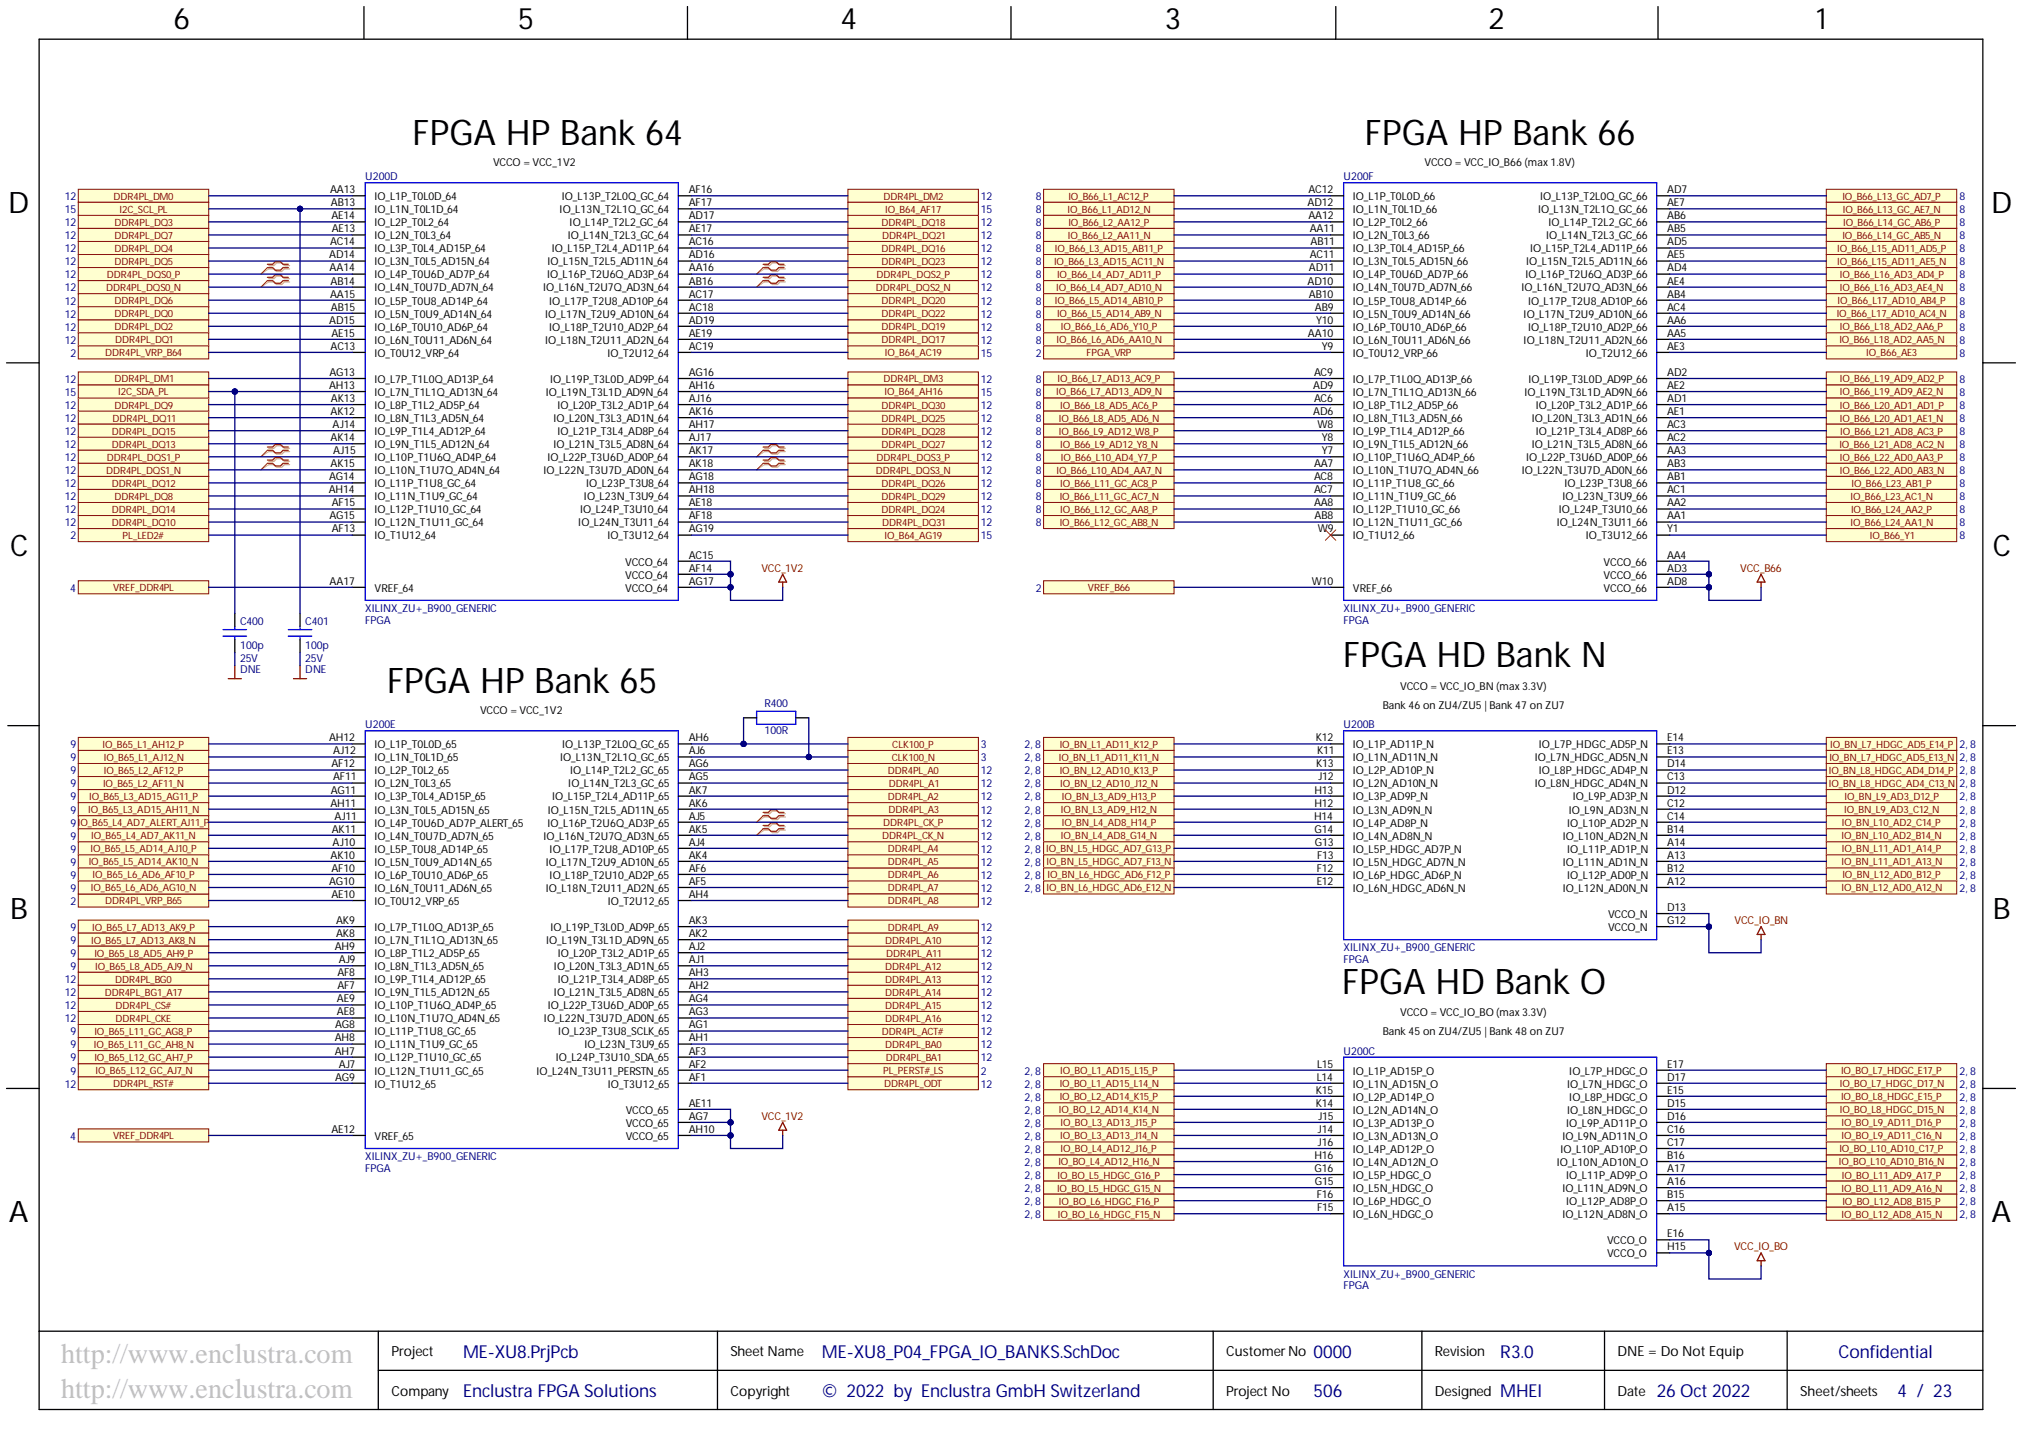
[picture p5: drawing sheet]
<svg xmlns="http://www.w3.org/2000/svg" width="393mm" height="282mm" viewBox="0 0 393 282" stroke-linecap="round" stroke-linejoin="round" font-family="sans-serif">
<defs><g id="words">
<g font-size="6.8">
<text x="80.2" y="28.3">FPGA HP Bank 64</text>
<text x="265.4" y="28.3">FPGA HP Bank 66</text>
<text x="261.2" y="129.7">FPGA HD Bank N</text>
<text x="75.2" y="134.8">FPGA HP Bank 65</text>
<text x="261" y="193.2">FPGA HD Bank O</text>
</g>
<g font-size="5.8">
<text x="33.7" y="5.7">6</text>
<text x="100.7" y="5.7">5</text>
<text x="163.4" y="5.7">4</text>
<text x="226.5" y="5.7">3</text>
<text x="289.4" y="5.7">2</text>
<text x="353.1" y="5.7">1</text>
<text x="1.6" y="41.4">D</text>
<text x="387.1" y="41.4">D</text>
<text x="1.9" y="108.2">C</text>
<text x="387.5" y="108.2">C</text>
<text x="1.9" y="178.7">B</text>
<text x="387.5" y="178.7">B</text>
<text x="1.7" y="237.5">A</text>
<text x="387.2" y="237.5">A</text>
</g>
<g font-size="5.5" fill="#c0c0c0">
<text x="11.9" y="264.9">http://www.enclustra.com</text>
<text x="11.9" y="271.8">http://www.enclustra.com</text>
</g>
<g font-size="3.5" fill="#000080">
<text x="90" y="264">ME-XU8.PrjPcb</text>
<text x="159.8" y="264">ME-XU8_P04_FPGA_IO_BANKS.SchDoc</text>
<text x="255.4" y="264">0000</text>
<text x="357.5" y="264">Confidential</text>
<text x="90" y="271.6">Enclustra FPGA Solutions</text>
<text x="159.8" y="271.6">© 2022 by Enclustra GmbH Switzerland</text>
<text x="255.4" y="271.6">506</text>
<text x="291.7" y="271.6">MHEI</text>
<text x="322.1" y="271.6">26 Oct 2022</text>
<text x="369" y="271.6">4 / 23</text>
</g>
<text font-size="3.5" fill="#00007c" x="291.7" y="264">R3.0</text>
<g font-size="2.7">
<text x="76.1" y="263.7">Project</text>
<text x="142" y="263.7">Sheet Name</text>
<text x="238.4" y="263.7">Customer No</text>
<text x="279" y="263.7">Revision</text>
<text x="314.5" y="263.7">DNE = Do Not Equip</text>
<text x="76.1" y="271.3">Company</text>
<text x="142" y="271.3">Copyright</text>
<text x="238.4" y="271.3">Project No</text>
<text x="279" y="271.3">Designed</text>
<text x="314.5" y="271.3">Date</text>
<text x="350" y="271.3">Sheet/sheets</text>
</g>
<g font-size="2.1" fill="#000080">
<text x="71" y="35">U200D</text>
<text x="261.3" y="35">U200F</text>
<text x="12.6" y="38.9">12</text>
<text x="12.6" y="41.4">15</text>
<text x="190.7" y="38.9">12</text>
<text x="190.7" y="41.4">15</text>
<text x="201.4" y="38.9">8</text>
<text x="201.4" y="41.4">8</text>
<text x="381" y="38.9">8</text>
<text x="381" y="41.4">8</text>
<text x="12.6" y="44">12</text>
<text x="12.6" y="46.5">12</text>
<text x="190.7" y="44">12</text>
<text x="190.7" y="46.5">12</text>
<text x="201.4" y="44">8</text>
<text x="201.4" y="46.5">8</text>
<text x="381" y="44">8</text>
<text x="381" y="46.5">8</text>
<text x="12.6" y="49.1">12</text>
<text x="12.6" y="51.6">12</text>
<text x="190.7" y="49.1">12</text>
<text x="190.7" y="51.6">12</text>
<text x="201.4" y="49.1">8</text>
<text x="201.4" y="51.6">8</text>
<text x="381" y="49.1">8</text>
<text x="381" y="51.6">8</text>
<text x="12.6" y="54.1">12</text>
<text x="12.6" y="56.7">12</text>
<text x="12.6" y="59.2">12</text>
<text x="190.7" y="54.1">12</text>
<text x="190.7" y="56.7">12</text>
<text x="190.7" y="59.2">12</text>
<text x="201.4" y="54.1">8</text>
<text x="201.4" y="56.7">8</text>
<text x="201.4" y="59.2">8</text>
<text x="381" y="54.1">8</text>
<text x="381" y="56.7">8</text>
<text x="381" y="59.2">8</text>
<text x="12.6" y="64.3">12</text>
<text x="12.6" y="61.7">12</text>
<text x="190.7" y="64.3">12</text>
<text x="190.7" y="61.7">12</text>
<text x="201.4" y="61.7">8</text>
<text x="201.4" y="64.3">8</text>
<text x="381" y="61.7">8</text>
<text x="381" y="64.3">8</text>
<text x="12.6" y="66.8">12</text>
<text x="13.7" y="69.3">2</text>
<text x="190.7" y="66.8">12</text>
<text x="190.7" y="69.3">15</text>
<text x="201.4" y="66.8">8</text>
<text x="201.4" y="69.3">2</text>
<text x="381" y="66.8">8</text>
<text x="381" y="69.3">8</text>
<text x="12.6" y="74.4">12</text>
<text x="12.6" y="77">15</text>
<text x="190.7" y="74.4">12</text>
<text x="190.7" y="77">15</text>
<text x="201.4" y="74.4">8</text>
<text x="201.4" y="77">8</text>
<text x="381" y="74.4">8</text>
<text x="381" y="77">8</text>
<text x="12.6" y="82">12</text>
<text x="12.6" y="79.5">12</text>
<text x="190.7" y="82">12</text>
<text x="190.7" y="79.5">12</text>
<text x="201.4" y="79.5">8</text>
<text x="201.4" y="82">8</text>
<text x="381" y="79.5">8</text>
<text x="381" y="82">8</text>
<text x="12.6" y="87.1">12</text>
<text x="12.6" y="89.6">12</text>
<text x="12.6" y="84.6">12</text>
<text x="190.7" y="89.6">12</text>
<text x="190.7" y="84.6">12</text>
<text x="190.7" y="87.1">12</text>
<text x="201.4" y="84.6">8</text>
<text x="201.4" y="87.1">8</text>
<text x="201.4" y="89.6">8</text>
<text x="381" y="84.6">8</text>
<text x="381" y="87.1">8</text>
<text x="381" y="89.6">8</text>
<text x="12.6" y="94.7">12</text>
<text x="12.6" y="92.2">12</text>
<text x="190.7" y="92.2">12</text>
<text x="190.7" y="94.7">12</text>
<text x="201.4" y="92.2">8</text>
<text x="201.4" y="94.7">8</text>
<text x="381" y="92.2">8</text>
<text x="381" y="94.7">8</text>
<text x="12.6" y="99.8">12</text>
<text x="12.6" y="97.3">12</text>
<text x="190.7" y="97.3">12</text>
<text x="190.7" y="99.8">12</text>
<text x="201.4" y="97.3">8</text>
<text x="201.4" y="99.8">8</text>
<text x="381" y="97.3">8</text>
<text x="381" y="99.8">8</text>
<text x="12.6" y="102.3">12</text>
<text x="13.7" y="104.9">2</text>
<text x="190.7" y="102.3">12</text>
<text x="190.7" y="104.9">15</text>
<text x="201.4" y="102.3">8</text>
<text x="381" y="102.3">8</text>
<text x="381" y="104.9">8</text>
<text x="13.6" y="115">4</text>
<text x="71" y="119">XILINX_ZU+_B900_GENERIC</text>
<text x="201.4" y="115">2</text>
<text x="261.3" y="119">XILINX_ZU+_B900_GENERIC</text>
<text x="46.7" y="121.5">C400</text>
<text x="59.4" y="121.5">C401</text>
<text x="71" y="121.3">FPGA</text>
<text x="261.3" y="121.3">FPGA</text>
<text x="46.7" y="128.6">25V</text>
<text x="46.7" y="130.9">DNE</text>
<text x="46.7" y="126.1">100p</text>
<text x="59.4" y="128.6">25V</text>
<text x="59.4" y="130.9">DNE</text>
<text x="59.4" y="126.1">100p</text>
<text x="148.6" y="137.5">R400</text>
<text x="71" y="141.6">U200E</text>
<text x="148.6" y="142.8">100R</text>
<text x="261.3" y="141.6">U200B</text>
<text x="13.7" y="145.5">9</text>
<text x="13.7" y="148">9</text>
<text x="190.7" y="148">3</text>
<text x="190.7" y="145.5">3</text>
<text x="199.2" y="145.5">2, 8</text>
<text x="199.2" y="148">2, 8</text>
<text x="381" y="145.5">2, 8</text>
<text x="381" y="148">2, 8</text>
<text x="13.7" y="150.5">9</text>
<text x="13.7" y="153.1">9</text>
<text x="13.7" y="155.6">9</text>
<text x="190.7" y="150.5">12</text>
<text x="190.7" y="153.1">12</text>
<text x="190.7" y="155.6">12</text>
<text x="199.2" y="150.5">2, 8</text>
<text x="199.2" y="153.1">2, 8</text>
<text x="199.2" y="155.6">2, 8</text>
<text x="381" y="150.5">2, 8</text>
<text x="381" y="153.1">2, 8</text>
<text x="381" y="155.6">2, 8</text>
<text x="13.7" y="158.1">9</text>
<text x="13.7" y="160.7">9IO_B65_L4_AD7_ALERT_AJ11_P</text>
<text x="190.7" y="160.7">12</text>
<text x="190.7" y="158.1">12</text>
<text x="199.2" y="158.1">2, 8</text>
<text x="199.2" y="160.7">2, 8</text>
<text x="381" y="158.1">2, 8</text>
<text x="381" y="160.7">2, 8</text>
<text x="13.7" y="163.2">9</text>
<text x="13.7" y="165.8">9</text>
<text x="190.7" y="163.2">12</text>
<text x="190.7" y="165.8">12</text>
<text x="199.2" y="163.2">2, 8</text>
<text x="199.2" y="165.8">2, 8</text>
<text x="381" y="163.2">2, 8</text>
<text x="381" y="165.8">2, 8</text>
<text x="13.7" y="168.3">9</text>
<text x="13.7" y="170.8">9</text>
<text x="13.7" y="173.4">9</text>
<text x="190.7" y="170.8">12</text>
<text x="190.7" y="173.4">12</text>
<text x="190.7" y="168.3">12</text>
<text x="199.2" y="168.3">2, 8</text>
<text x="199.2" y="170.8">2, 8</text>
<text x="199.2" y="173.4">2, 8</text>
<text x="381" y="168.3">2, 8</text>
<text x="381" y="170.8">2, 8</text>
<text x="381" y="173.4">2, 8</text>
<text x="13.7" y="175.9">2</text>
<text x="190.7" y="175.9">12</text>
<text x="13.7" y="181">9</text>
<text x="13.7" y="183.5">9</text>
<text x="190.7" y="181">12</text>
<text x="190.7" y="183.5">12</text>
<text x="261.3" y="185">XILINX_ZU+_B900_GENERIC</text>
<text x="12.6" y="191.1">12</text>
<text x="13.7" y="186">9</text>
<text x="13.7" y="188.6">9</text>
<text x="190.7" y="186">12</text>
<text x="190.7" y="188.6">12</text>
<text x="190.7" y="191.1">12</text>
<text x="261.3" y="187.2">FPGA</text>
<text x="12.6" y="193.7">12</text>
<text x="12.6" y="196.2">12</text>
<text x="190.7" y="193.7">12</text>
<text x="190.7" y="196.2">12</text>
<text x="12.6" y="198.7">12</text>
<text x="13.7" y="201.3">9</text>
<text x="13.7" y="203.8">9</text>
<text x="190.7" y="201.3">12</text>
<text x="190.7" y="203.8">12</text>
<text x="190.7" y="198.7">12</text>
<text x="13.7" y="208.9">9</text>
<text x="13.7" y="206.3">9</text>
<text x="190.7" y="206.3">12</text>
<text x="190.7" y="208.9">2</text>
<text x="199.2" y="208.9">2, 8</text>
<text x="261.3" y="205">U200C</text>
<text x="381" y="208.9">2, 8</text>
<text x="12.6" y="211.4">12</text>
<text x="190.7" y="211.4">12</text>
<text x="199.2" y="211.4">2, 8</text>
<text x="199.2" y="214">2, 8</text>
<text x="381" y="211.4">2, 8</text>
<text x="381" y="214">2, 8</text>
<text x="13.6" y="221.6">4</text>
<text x="199.2" y="216.5">2, 8</text>
<text x="199.2" y="219">2, 8</text>
<text x="199.2" y="221.6">2, 8</text>
<text x="381" y="216.5">2, 8</text>
<text x="381" y="219">2, 8</text>
<text x="381" y="221.6">2, 8</text>
<text x="71" y="227.8">FPGA</text>
<text x="71" y="225.5">XILINX_ZU+_B900_GENERIC</text>
<text x="199.2" y="224.1">2, 8</text>
<text x="199.2" y="226.6">2, 8</text>
<text x="381" y="224.1">2, 8</text>
<text x="381" y="226.6">2, 8</text>
<text x="199.2" y="229.2">2, 8</text>
<text x="199.2" y="231.7">2, 8</text>
<text x="381" y="229.2">2, 8</text>
<text x="381" y="231.7">2, 8</text>
<text x="199.2" y="234.3">2, 8</text>
<text x="199.2" y="236.8">2, 8</text>
<text x="381" y="234.3">2, 8</text>
<text x="381" y="236.8">2, 8</text>
<text x="261.3" y="250.7">FPGA</text>
<text x="261.3" y="248.4">XILINX_ZU+_B900_GENERIC</text>
</g>
<g font-size="2.1">
<text x="95.9" y="32.3">VCCO = VCC_1V2</text>
<text x="277" y="32.3">VCCO = VCC_IO_B66 (max 1.8V)</text>
<text x="64.2" y="37.6">AA13</text>
<text x="64.3" y="40.1">AB13</text>
<text x="72.8" y="38.9">IO_L1P_T0L0D_64</text>
<text x="72.8" y="41.4">IO_L1N_T0L1D_64</text>
<text x="108.8" y="41.4">IO_L13N_T2L1Q_GC_64</text>
<text x="109.2" y="38.9">IO_L13P_T2L0Q_GC_64</text>
<text x="133.9" y="37.6">AF16</text>
<text x="133.9" y="40.1">AF17</text>
<text x="254.2" y="40.1">AD12</text>
<text x="254.4" y="37.6">AC12</text>
<text x="263" y="38.9">IO_L1P_T0L0D_66</text>
<text x="263" y="41.4">IO_L1N_T0L1D_66</text>
<text x="299" y="41.4">IO_L13N_T2L1Q_GC_66</text>
<text x="299.5" y="38.9">IO_L13P_T2L0Q_GC_66</text>
<text x="324.2" y="37.6">AD7</text>
<text x="324.2" y="40.1">AE7</text>
<text x="64.2" y="47.7">AC14</text>
<text x="64.4" y="42.6">AE14</text>
<text x="64.5" y="45.2">AE13</text>
<text x="72.8" y="44">IO_L2P_T0L2_64</text>
<text x="72.8" y="46.5">IO_L2N_T0L3_64</text>
<text x="110.4" y="46.5">IO_L14N_T2L3_GC_64</text>
<text x="110.8" y="44">IO_L14P_T2L2_GC_64</text>
<text x="133.9" y="42.6">AD17</text>
<text x="133.9" y="45.2">AE17</text>
<text x="133.9" y="47.7">AC16</text>
<text x="254.4" y="42.6">AA12</text>
<text x="254.7" y="45.2">AA11</text>
<text x="254.8" y="47.7">AB11</text>
<text x="263" y="44">IO_L2P_T0L2_66</text>
<text x="263" y="46.5">IO_L2N_T0L3_66</text>
<text x="300.7" y="46.5">IO_L14N_T2L3_GC_66</text>
<text x="301.1" y="44">IO_L14P_T2L2_GC_66</text>
<text x="324.2" y="42.6">AB6</text>
<text x="324.2" y="45.2">AB5</text>
<text x="324.2" y="47.7">AD5</text>
<text x="64" y="50.2">AD14</text>
<text x="64.1" y="52.8">AA14</text>
<text x="72.8" y="49.1">IO_L3P_T0L4_AD15P_64</text>
<text x="72.8" y="51.6">IO_L3N_T0L5_AD15N_64</text>
<text x="106.4" y="51.6">IO_L15N_T2L5_AD11N_64</text>
<text x="107.3" y="49.1">IO_L15P_T2L4_AD11P_64</text>
<text x="133.9" y="50.2">AD16</text>
<text x="133.9" y="52.8">AA16</text>
<text x="254.5" y="52.8">AD11</text>
<text x="254.7" y="50.2">AC11</text>
<text x="263" y="49.1">IO_L3P_T0L4_AD15P_66</text>
<text x="263" y="51.6">IO_L3N_T0L5_AD15N_66</text>
<text x="296.8" y="51.6">IO_L15N_T2L5_AD11N_66</text>
<text x="297.5" y="49.1">IO_L15P_T2L4_AD11P_66</text>
<text x="324.2" y="50.2">AE5</text>
<text x="324.2" y="52.8">AD4</text>
<text x="64.2" y="57.8">AA15</text>
<text x="64.3" y="55.3">AB14</text>
<text x="72.8" y="54.1">IO_L4P_T0U6D_AD7P_64</text>
<text x="72.8" y="56.7">IO_L4N_T0U7D_AD7N_64</text>
<text x="72.8" y="59.2">IO_L5P_T0U8_AD14P_64</text>
<text x="105.6" y="56.7">IO_L16N_T2U7Q_AD3N_64</text>
<text x="106.4" y="54.1">IO_L16P_T2U6Q_AD3P_64</text>
<text x="106.8" y="59.2">IO_L17P_T2U8_AD10P_64</text>
<text x="133.9" y="55.3">AB16</text>
<text x="133.9" y="57.8">AC17</text>
<text x="254.2" y="55.3">AD10</text>
<text x="254.5" y="57.8">AB10</text>
<text x="263" y="54.1">IO_L4P_T0U6D_AD7P_66</text>
<text x="263" y="56.7">IO_L4N_T0U7D_AD7N_66</text>
<text x="263" y="59.2">IO_L5P_T0U8_AD14P_66</text>
<text x="295.8" y="56.7">IO_L16N_T2U7Q_AD3N_66</text>
<text x="296.6" y="54.1">IO_L16P_T2U6Q_AD3P_66</text>
<text x="297.1" y="59.2">IO_L17P_T2U8_AD10P_66</text>
<text x="324.2" y="55.3">AE4</text>
<text x="324.2" y="57.8">AB4</text>
<text x="64" y="62.9">AD15</text>
<text x="64.3" y="60.4">AB15</text>
<text x="64.4" y="65.5">AE15</text>
<text x="72.8" y="61.7">IO_L5N_T0U9_AD14N_64</text>
<text x="72.8" y="64.3">IO_L6P_T0U10_AD6P_64</text>
<text x="106" y="61.7">IO_L17N_T2U9_AD10N_64</text>
<text x="106.8" y="64.3">IO_L18P_T2U10_AD2P_64</text>
<text x="133.9" y="60.4">AC18</text>
<text x="133.9" y="62.9">AD19</text>
<text x="133.9" y="65.5">AE19</text>
<text x="254.3" y="65.5">AA10</text>
<text x="255.7" y="60.4">AB9</text>
<text x="255.9" y="62.9">Y10</text>
<text x="263" y="61.7">IO_L5N_T0U9_AD14N_66</text>
<text x="263" y="64.3">IO_L6P_T0U10_AD6P_66</text>
<text x="296.3" y="61.7">IO_L17N_T2U9_AD10N_66</text>
<text x="297.1" y="64.3">IO_L18P_T2U10_AD2P_66</text>
<text x="324.2" y="60.4">AC4</text>
<text x="324.2" y="62.9">AA6</text>
<text x="324.2" y="65.5">AA5</text>
<text x="64.3" y="68">AC13</text>
<text x="72.8" y="66.8">IO_L6N_T0U11_AD6N_64</text>
<text x="72.8" y="69.3">IO_T0U12_VRP_64</text>
<text x="106" y="66.8">IO_L18N_T2U11_AD2N_64</text>
<text x="118.1" y="69.3">IO_T2U12_64</text>
<text x="133.9" y="68">AC19</text>
<text x="257" y="68">Y9</text>
<text x="263" y="66.8">IO_L6N_T0U11_AD6N_66</text>
<text x="263" y="69.3">IO_T0U12_VRP_66</text>
<text x="296.3" y="66.8">IO_L18N_T2U11_AD2N_66</text>
<text x="308.3" y="69.3">IO_T2U12_66</text>
<text x="324.2" y="68">AE3</text>
<text x="64" y="75.6">AH13</text>
<text x="64.1" y="73.1">AG13</text>
<text x="72.8" y="74.4">IO_L7P_T1L0Q_AD13P_64</text>
<text x="72.8" y="77">IO_L7N_T1L1Q_AD13N_64</text>
<text x="106.1" y="77">IO_L19N_T3L1D_AD9N_64</text>
<text x="107" y="74.4">IO_L19P_T3L0D_AD9P_64</text>
<text x="133.9" y="73.1">AG16</text>
<text x="133.9" y="75.6">AH16</text>
<text x="255.3" y="75.6">AD9</text>
<text x="255.5" y="73.1">AC9</text>
<text x="263" y="74.4">IO_L7P_T1L0Q_AD13P_66</text>
<text x="263" y="77">IO_L7N_T1L1Q_AD13N_66</text>
<text x="296.4" y="77">IO_L19N_T3L1D_AD9N_66</text>
<text x="297.2" y="74.4">IO_L19P_T3L0D_AD9P_66</text>
<text x="324.2" y="73.1">AD2</text>
<text x="324.2" y="75.6">AE2</text>
<text x="64.3" y="80.7">AK12</text>
<text x="64.3" y="78.1">AK13</text>
<text x="64.7" y="83.2">AJ14</text>
<text x="72.8" y="79.5">IO_L8P_T1L2_AD5P_64</text>
<text x="72.8" y="82">IO_L8N_T1L3_AD5N_64</text>
<text x="107.6" y="82">IO_L20N_T3L3_AD1N_64</text>
<text x="108.4" y="79.5">IO_L20P_T3L2_AD1P_64</text>
<text x="133.9" y="78.1">AJ16</text>
<text x="133.9" y="80.7">AK16</text>
<text x="133.9" y="83.2">AH17</text>
<text x="255.3" y="80.7">AD6</text>
<text x="255.5" y="78.1">AC6</text>
<text x="256.2" y="83.2">W8</text>
<text x="263" y="79.5">IO_L8P_T1L2_AD5P_66</text>
<text x="263" y="82">IO_L8N_T1L3_AD5N_66</text>
<text x="297.9" y="82">IO_L20N_T3L3_AD1N_66</text>
<text x="298.6" y="79.5">IO_L20P_T3L2_AD1P_66</text>
<text x="324.2" y="78.1">AD1</text>
<text x="324.2" y="80.7">AE1</text>
<text x="324.2" y="83.2">AC3</text>
<text x="64.3" y="85.8">AK14</text>
<text x="64.8" y="88.3">AJ15</text>
<text x="72.8" y="84.6">IO_L9P_T1L4_AD12P_64</text>
<text x="72.8" y="87.1">IO_L9N_T1L5_AD12N_64</text>
<text x="72.8" y="89.6">IO_L10P_T1U6Q_AD4P_64</text>
<text x="106.4" y="89.6">IO_L22P_T3U6D_AD0P_64</text>
<text x="107.6" y="87.1">IO_L21N_T3L5_AD8N_64</text>
<text x="108.4" y="84.6">IO_L21P_T3L4_AD8P_64</text>
<text x="133.9" y="85.8">AJ17</text>
<text x="133.9" y="88.3">AK17</text>
<text x="257" y="85.8">Y8</text>
<text x="257" y="88.3">Y7</text>
<text x="263" y="84.6">IO_L9P_T1L4_AD12P_66</text>
<text x="263" y="87.1">IO_L9N_T1L5_AD12N_66</text>
<text x="263" y="89.6">IO_L10P_T1U6Q_AD4P_66</text>
<text x="296.8" y="89.6">IO_L22P_T3U6D_AD0P_66</text>
<text x="297.9" y="87.1">IO_L21N_T3L5_AD8N_66</text>
<text x="298.6" y="84.6">IO_L21P_T3L4_AD8P_66</text>
<text x="324.2" y="85.8">AC2</text>
<text x="324.2" y="88.3">AA3</text>
<text x="63.9" y="95.9">AH14</text>
<text x="64" y="93.4">AG14</text>
<text x="64.3" y="90.8">AK15</text>
<text x="72.8" y="92.2">IO_L10N_T1U7Q_AD4N_64</text>
<text x="72.8" y="94.7">IO_L11P_T1U8_GC_64</text>
<text x="105.7" y="92.2">IO_L22N_T3U7D_AD0N_64</text>
<text x="114" y="94.7">IO_L23P_T3U8_64</text>
<text x="133.9" y="90.8">AK18</text>
<text x="133.9" y="93.4">AG18</text>
<text x="133.9" y="95.9">AH18</text>
<text x="255.5" y="90.8">AA7</text>
<text x="255.5" y="93.4">AC8</text>
<text x="255.5" y="95.9">AC7</text>
<text x="263" y="92.2">IO_L10N_T1U7Q_AD4N_66</text>
<text x="263" y="94.7">IO_L11P_T1U8_GC_66</text>
<text x="295.9" y="92.2">IO_L22N_T3U7D_AD0N_66</text>
<text x="304.2" y="94.7">IO_L23P_T3U8_66</text>
<text x="324.2" y="90.8">AB3</text>
<text x="324.2" y="93.4">AB1</text>
<text x="324.2" y="95.9">AC1</text>
<text x="64.1" y="101">AG15</text>
<text x="64.5" y="98.4">AF15</text>
<text x="72.8" y="97.3">IO_L11N_T1U9_GC_64</text>
<text x="72.8" y="99.8">IO_L12P_T1U10_GC_64</text>
<text x="112.8" y="99.8">IO_L24P_T3U10_64</text>
<text x="113.5" y="97.3">IO_L23N_T3U9_64</text>
<text x="133.9" y="98.4">AE18</text>
<text x="133.9" y="101">AF18</text>
<text x="255.5" y="98.4">AA8</text>
<text x="255.6" y="101">AB8</text>
<text x="263" y="97.3">IO_L11N_T1U9_GC_66</text>
<text x="263" y="99.8">IO_L12P_T1U10_GC_66</text>
<text x="303.1" y="99.8">IO_L24P_T3U10_66</text>
<text x="303.8" y="97.3">IO_L23N_T3U9_66</text>
<text x="324.2" y="98.4">AA2</text>
<text x="324.2" y="101">AA1</text>
<text x="64.5" y="103.5">AF13</text>
<text x="72.8" y="102.3">IO_L12N_T1U11_GC_64</text>
<text x="72.8" y="104.9">IO_T1U12_64</text>
<text x="112.4" y="102.3">IO_L24N_T3U11_64</text>
<text x="118.1" y="104.9">IO_T3U12_64</text>
<text x="133.9" y="103.5">AG19</text>
<text x="256.3" y="103.5">W9</text>
<text x="263" y="102.3">IO_L12N_T1U11_GC_66</text>
<text x="263" y="104.9">IO_T1U12_66</text>
<text x="302.7" y="102.3">IO_L24N_T3U11_66</text>
<text x="308.3" y="104.9">IO_T3U12_66</text>
<text x="324.2" y="103.5">Y1</text>
<text x="64.1" y="113.7">AA17</text>
<text x="121.6" y="109.9">VCCO_64</text>
<text x="121.6" y="112.5">VCCO_64</text>
<text x="133.9" y="108.6">AC15</text>
<text x="133.9" y="111.1">AF14</text>
<text x="133.9" y="113.7">AG17</text>
<text x="255.1" y="113.7">W10</text>
<text x="311.8" y="109.9">VCCO_66</text>
<text x="311.8" y="112.5">VCCO_66</text>
<text x="324.2" y="108.6">AA4</text>
<text x="324.2" y="111.1">AD3</text>
<text x="324.2" y="113.7">AD8</text>
<text x="72.8" y="115">VREF_64</text>
<text x="121.6" y="115">VCCO_64</text>
<text x="263" y="115">VREF_66</text>
<text x="311.8" y="115">VCCO_66</text>
<text x="268.9" y="137.8">Bank 46 on ZU4/ZU5 | Bank 47 on ZU7</text>
<text x="272.2" y="134">VCCO = VCC_IO_BN (max 3.3V)</text>
<text x="93.3" y="138.9">VCCO = VCC_1V2</text>
<text x="64" y="144.1">AH12</text>
<text x="64.4" y="149.2">AF12</text>
<text x="64.8" y="146.6">AJ12</text>
<text x="72.8" y="145.5">IO_L1P_T0L0D_65</text>
<text x="72.8" y="148">IO_L1N_T0L1D_65</text>
<text x="108.9" y="148">IO_L13N_T2L1Q_GC_65</text>
<text x="109.3" y="145.5">IO_L13P_T2L0Q_GC_65</text>
<text x="133.9" y="144.1">AH6</text>
<text x="133.9" y="146.6">AJ6</text>
<text x="133.9" y="149.2">AG6</text>
<text x="255.8" y="144.1">K12</text>
<text x="255.9" y="149.2">K13</text>
<text x="256.1" y="146.6">K11</text>
<text x="263" y="145.5">IO_L1P_AD11P_N</text>
<text x="263" y="148">IO_L1N_AD11N_N</text>
<text x="298.5" y="148">IO_L7N_HDGC_AD5N_N</text>
<text x="299.2" y="145.5">IO_L7P_HDGC_AD5P_N</text>
<text x="324.2" y="144.1">E14</text>
<text x="324.2" y="146.6">E13</text>
<text x="324.2" y="149.2">D14</text>
<text x="64.3" y="154.3">AG11</text>
<text x="64.8" y="151.7">AF11</text>
<text x="72.8" y="150.5">IO_L2P_T0L2_65</text>
<text x="72.8" y="153.1">IO_L2N_T0L3_65</text>
<text x="72.8" y="155.6">IO_L3P_T0L4_AD15P_65</text>
<text x="107.4" y="155.6">IO_L15P_T2L4_AD11P_65</text>
<text x="110.5" y="153.1">IO_L14N_T2L3_GC_65</text>
<text x="110.8" y="150.5">IO_L14P_T2L2_GC_65</text>
<text x="133.9" y="151.7">AG5</text>
<text x="133.9" y="154.3">AK7</text>
<text x="255.6" y="154.3">H13</text>
<text x="256.3" y="151.7">J12</text>
<text x="263" y="150.5">IO_L2P_AD10P_N</text>
<text x="263" y="153.1">IO_L2N_AD10N_N</text>
<text x="263" y="155.6">IO_L3P_AD9P_N</text>
<text x="298.5" y="153.1">IO_L8N_HDGC_AD4N_N</text>
<text x="299.2" y="150.5">IO_L8P_HDGC_AD4P_N</text>
<text x="305.8" y="155.6">IO_L9P_AD3P_N</text>
<text x="324.2" y="151.7">C13</text>
<text x="324.2" y="154.3">D12</text>
<text x="64.3" y="156.8">AH11</text>
<text x="64.5" y="161.9">AK11</text>
<text x="65" y="159.3">AJ11</text>
<text x="72.8" y="158.1">IO_L3N_T0L5_AD15N_65</text>
<text x="72.8" y="160.7">IO_L4P_T0U6D_AD7P_ALERT_65</text>
<text x="106.4" y="160.7">IO_L16P_T2U6Q_AD3P_65</text>
<text x="106.5" y="158.1">IO_L15N_T2L5_AD11N_65</text>
<text x="133.9" y="156.8">AK6</text>
<text x="133.9" y="159.3">AJ5</text>
<text x="133.9" y="161.9">AK5</text>
<text x="255.5" y="159.3">H14</text>
<text x="255.6" y="156.8">H12</text>
<text x="255.6" y="161.9">G14</text>
<text x="263" y="158.1">IO_L3N_AD9N_N</text>
<text x="263" y="160.7">IO_L4P_AD8P_N</text>
<text x="304.7" y="160.7">IO_L10P_AD2P_N</text>
<text x="305" y="158.1">IO_L9N_AD3N_N</text>
<text x="324.2" y="156.8">C12</text>
<text x="324.2" y="159.3">C14</text>
<text x="324.2" y="161.9">B14</text>
<text x="64.3" y="166.9">AK10</text>
<text x="64.7" y="164.4">AJ10</text>
<text x="72.8" y="163.2">IO_L4N_T0U7D_AD7N_65</text>
<text x="72.8" y="165.8">IO_L5P_T0U8_AD14P_65</text>
<text x="105.7" y="163.2">IO_L16N_T2U7Q_AD3N_65</text>
<text x="106.9" y="165.8">IO_L17P_T2U8_AD10P_65</text>
<text x="133.9" y="164.4">AJ4</text>
<text x="133.9" y="166.9">AK4</text>
<text x="255.7" y="164.4">G13</text>
<text x="256.1" y="166.9">F13</text>
<text x="263" y="163.2">IO_L4N_AD8N_N</text>
<text x="263" y="165.8">IO_L5P_HDGC_AD7P_N</text>
<text x="303.9" y="163.2">IO_L10N_AD2N_N</text>
<text x="304.7" y="165.8">IO_L11P_AD1P_N</text>
<text x="324.2" y="164.4">A14</text>
<text x="324.2" y="166.9">A13</text>
<text x="64" y="172">AG10</text>
<text x="64.4" y="169.5">AF10</text>
<text x="72.8" y="168.3">IO_L5N_T0U9_AD14N_65</text>
<text x="72.8" y="170.8">IO_L6P_T0U10_AD6P_65</text>
<text x="72.8" y="173.4">IO_L6N_T0U11_AD6N_65</text>
<text x="106.1" y="168.3">IO_L17N_T2U9_AD10N_65</text>
<text x="106.1" y="173.4">IO_L18N_T2U11_AD2N_65</text>
<text x="106.9" y="170.8">IO_L18P_T2U10_AD2P_65</text>
<text x="133.9" y="169.5">AF6</text>
<text x="133.9" y="172">AF5</text>
<text x="256" y="169.5">F12</text>
<text x="256" y="172">E12</text>
<text x="263" y="168.3">IO_L5N_HDGC_AD7N_N</text>
<text x="263" y="170.8">IO_L6P_HDGC_AD6P_N</text>
<text x="263" y="173.4">IO_L6N_HDGC_AD6N_N</text>
<text x="303.9" y="168.3">IO_L11N_AD1N_N</text>
<text x="303.9" y="173.4">IO_L12N_AD0N_N</text>
<text x="304.7" y="170.8">IO_L12P_AD0P_N</text>
<text x="324.2" y="169.5">B12</text>
<text x="324.2" y="172">A12</text>
<text x="64.4" y="174.5">AE10</text>
<text x="65.4" y="179.6">AK9</text>
<text x="72.8" y="175.9">IO_T0U12_VRP_65</text>
<text x="118.2" y="175.9">IO_T2U12_65</text>
<text x="133.9" y="174.5">AH4</text>
<text x="133.9" y="179.6">AK3</text>
<text x="312.7" y="178.4">VCCO_N</text>
<text x="324.2" y="177.1">D13</text>
<text x="324.2" y="179.6">G12</text>
<text x="65.1" y="184.7">AH9</text>
<text x="65.4" y="182.2">AK8</text>
<text x="72.8" y="181">IO_L7P_T1L0Q_AD13P_65</text>
<text x="72.8" y="183.5">IO_L7N_T1L1Q_AD13N_65</text>
<text x="106.2" y="183.5">IO_L19N_T3L1D_AD9N_65</text>
<text x="107" y="181">IO_L19P_T3L0D_AD9P_65</text>
<text x="133.9" y="182.2">AK2</text>
<text x="133.9" y="184.7">AJ2</text>
<text x="312.7" y="181">VCCO_N</text>
<text x="65.6" y="189.8">AF8</text>
<text x="65.9" y="187.2">AJ9</text>
<text x="72.8" y="186">IO_L8P_T1L2_AD5P_65</text>
<text x="72.8" y="188.6">IO_L8N_T1L3_AD5N_65</text>
<text x="72.8" y="191.1">IO_L9P_T1L4_AD12P_65</text>
<text x="107.7" y="188.6">IO_L20N_T3L3_AD1N_65</text>
<text x="108.5" y="186">IO_L20P_T3L2_AD1P_65</text>
<text x="108.5" y="191.1">IO_L21P_T3L4_AD8P_65</text>
<text x="133.9" y="187.2">AJ1</text>
<text x="133.9" y="189.8">AH3</text>
<text x="65.5" y="194.8">AE9</text>
<text x="65.5" y="197.4">AE8</text>
<text x="65.6" y="192.3">AF7</text>
<text x="72.8" y="193.7">IO_L9N_T1L5_AD12N_65</text>
<text x="72.8" y="196.2">IO_L10P_T1U6Q_AD4P_65</text>
<text x="106.5" y="196.2">IO_L22P_T3U6D_AD0P_65</text>
<text x="107.7" y="193.7">IO_L21N_T3L5_AD8N_65</text>
<text x="133.9" y="192.3">AH2</text>
<text x="133.9" y="194.8">AG4</text>
<text x="133.9" y="197.4">AG3</text>
<text x="272.2" y="197.5">VCCO = VCC_IO_BO (max 3.3V)</text>
<text x="65.1" y="202.5">AH8</text>
<text x="65.2" y="199.9">AG8</text>
<text x="72.8" y="198.7">IO_L10N_T1U7Q_AD4N_65</text>
<text x="72.8" y="201.3">IO_L11P_T1U8_GC_65</text>
<text x="72.8" y="203.8">IO_L11N_T1U9_GC_65</text>
<text x="105.8" y="198.7">IO_L22N_T3U7D_AD0N_65</text>
<text x="108.6" y="201.3">IO_L23P_T3U8_SCLK_65</text>
<text x="113.6" y="203.8">IO_L23N_T3U9_65</text>
<text x="133.9" y="199.9">AG1</text>
<text x="133.9" y="202.5">AH1</text>
<text x="268.9" y="201.3">Bank 45 on ZU4/ZU5 | Bank 48 on ZU7</text>
<text x="65.1" y="205">AH7</text>
<text x="65.9" y="207.5">AJ7</text>
<text x="72.8" y="206.3">IO_L12P_T1U10_GC_65</text>
<text x="72.8" y="208.9">IO_L12N_T1U11_GC_65</text>
<text x="104.3" y="208.9">IO_L24N_T3U11_PERSTN_65</text>
<text x="108.1" y="206.3">IO_L24P_T3U10_SDA_65</text>
<text x="133.9" y="205">AF3</text>
<text x="133.9" y="207.5">AF2</text>
<text x="256.1" y="207.5">L15</text>
<text x="263" y="208.9">IO_L1P_AD15P_O</text>
<text x="305.1" y="208.9">IO_L7P_HDGC_O</text>
<text x="324.2" y="207.5">E17</text>
<text x="65.2" y="210.1">AG9</text>
<text x="72.8" y="211.4">IO_T1U12_65</text>
<text x="118.2" y="211.4">IO_T3U12_65</text>
<text x="133.9" y="210.1">AF1</text>
<text x="133.9" y="215.1">AE11</text>
<text x="255.8" y="212.6">K15</text>
<text x="255.8" y="215.1">K14</text>
<text x="256" y="210.1">L14</text>
<text x="263" y="211.4">IO_L1N_AD15N_O</text>
<text x="263" y="214">IO_L2P_AD14P_O</text>
<text x="304.7" y="211.4">IO_L7N_HDGC_O</text>
<text x="305.1" y="214">IO_L8P_HDGC_O</text>
<text x="324.2" y="210.1">D17</text>
<text x="324.2" y="212.6">E15</text>
<text x="324.2" y="215.1">D15</text>
<text x="64.4" y="220.2">AE12</text>
<text x="72.8" y="221.6">VREF_65</text>
<text x="121.7" y="216.5">VCCO_65</text>
<text x="121.7" y="219">VCCO_65</text>
<text x="121.7" y="221.6">VCCO_65</text>
<text x="133.9" y="217.7">AG7</text>
<text x="133.9" y="220.2">AH10</text>
<text x="256.3" y="220.2">J14</text>
<text x="256.3" y="217.7">J15</text>
<text x="263" y="216.5">IO_L2N_AD14N_O</text>
<text x="263" y="219">IO_L3P_AD13P_O</text>
<text x="263" y="221.6">IO_L3N_AD13N_O</text>
<text x="303.8" y="221.6">IO_L9N_AD11N_O</text>
<text x="304.5" y="219">IO_L9P_AD11P_O</text>
<text x="304.7" y="216.5">IO_L8N_HDGC_O</text>
<text x="324.2" y="217.7">D16</text>
<text x="324.2" y="220.2">C16</text>
<text x="255.6" y="225.3">H16</text>
<text x="255.6" y="227.8">G16</text>
<text x="256.3" y="222.8">J16</text>
<text x="263" y="224.1">IO_L4P_AD12P_O</text>
<text x="263" y="226.6">IO_L4N_AD12N_O</text>
<text x="302.7" y="226.6">IO_L10N_AD10N_O</text>
<text x="303.4" y="224.1">IO_L10P_AD10P_O</text>
<text x="324.2" y="222.8">C17</text>
<text x="324.2" y="225.3">B16</text>
<text x="324.2" y="227.8">A17</text>
<text x="255.7" y="230.4">G15</text>
<text x="256" y="232.9">F16</text>
<text x="263" y="229.2">IO_L5P_HDGC_O</text>
<text x="263" y="231.7">IO_L5N_HDGC_O</text>
<text x="303.8" y="231.7">IO_L11N_AD9N_O</text>
<text x="304.5" y="229.2">IO_L11P_AD9P_O</text>
<text x="324.2" y="230.4">A16</text>
<text x="324.2" y="232.9">B15</text>
<text x="256.1" y="235.4">F15</text>
<text x="263" y="234.3">IO_L6P_HDGC_O</text>
<text x="263" y="236.8">IO_L6N_HDGC_O</text>
<text x="303.8" y="236.8">IO_L12N_AD8N_O</text>
<text x="304.5" y="234.3">IO_L12P_AD8P_O</text>
<text x="324.2" y="235.4">A15</text>
<text x="312.5" y="241.9">VCCO_O</text>
<text x="312.5" y="244.4">VCCO_O</text>
<text x="324.2" y="240.5">E16</text>
<text x="324.2" y="243">H15</text>
</g>
<g font-size="2.1" fill="#800000">
<text x="148" y="111.1">VCC_1V2</text>
<text x="338.4" y="111.1">VCC_B66</text>
<text x="337.3" y="179.6">VCC_IO_BN</text>
<text x="148" y="217.7">VCC_1V2</text>
<text x="337.2" y="243">VCC_IO_BO</text>
</g>
<g font-size="1.9" fill="#800000">
<text x="22.1" y="38.8">DDR4PL_DM0</text>
<text x="23.3" y="41.4">I2C_SCL_PL</text>
<text x="171.8" y="38.8">DDR4PL_DM2</text>
<text x="172.1" y="41.4">IO_B64_AF17</text>
<text x="207.6" y="41.4">IO_B66_L1_AD12_N</text>
<text x="207.7" y="38.8">IO_B66_L1_AC12_P</text>
<text x="358.2" y="38.8">IO_B66_L13_GC_AD7_P</text>
<text x="358.3" y="41.4">IO_B66_L13_GC_AE7_N</text>
<text x="22.2" y="43.9">DDR4PL_DQ3</text>
<text x="22.2" y="46.4">DDR4PL_DQ7</text>
<text x="171.4" y="43.9">DDR4PL_DQ18</text>
<text x="171.5" y="46.4">DDR4PL_DQ21</text>
<text x="207.6" y="46.4">IO_B66_L2_AA11_N</text>
<text x="207.7" y="43.9">IO_B66_L2_AA12_P</text>
<text x="358.2" y="46.4">IO_B66_L14_GC_AB5_N</text>
<text x="358.4" y="43.9">IO_B66_L14_GC_AB6_P</text>
<text x="22.2" y="49">DDR4PL_DQ4</text>
<text x="22.2" y="51.5">DDR4PL_DQ5</text>
<text x="171.4" y="49">DDR4PL_DQ16</text>
<text x="171.4" y="51.5">DDR4PL_DQ23</text>
<text x="204.9" y="51.5">IO_B66_L3_AD15_AC11_N</text>
<text x="205.1" y="49">IO_B66_L3_AD15_AB11_P</text>
<text x="357.2" y="49">IO_B66_L15_AD11_AD5_P</text>
<text x="357.2" y="51.5">IO_B66_L15_AD11_AE5_N</text>
<text x="20.6" y="56.6">DDR4PL_DQS0_N</text>
<text x="20.8" y="54">DDR4PL_DQS0_P</text>
<text x="22.2" y="59.1">DDR4PL_DQ6</text>
<text x="170.3" y="56.6">DDR4PL_DQS2_N</text>
<text x="170.4" y="54">DDR4PL_DQS2_P</text>
<text x="171.4" y="59.1">DDR4PL_DQ20</text>
<text x="205.1" y="59.1">IO_B66_L5_AD14_AB10_P</text>
<text x="205.4" y="56.6">IO_B66_L4_AD7_AD10_N</text>
<text x="205.5" y="54">IO_B66_L4_AD7_AD11_P</text>
<text x="357.3" y="59.1">IO_B66_L17_AD10_AB4_P</text>
<text x="357.7" y="54">IO_B66_L16_AD3_AD4_P</text>
<text x="357.7" y="56.6">IO_B66_L16_AD3_AE4_N</text>
<text x="22.2" y="64.2">DDR4PL_DQ2</text>
<text x="22.2" y="61.7">DDR4PL_DQ0</text>
<text x="171.4" y="64.2">DDR4PL_DQ19</text>
<text x="171.4" y="61.7">DDR4PL_DQ22</text>
<text x="205.5" y="61.7">IO_B66_L5_AD14_AB9_N</text>
<text x="206.3" y="64.2">IO_B66_L6_AD6_Y10_P</text>
<text x="357.1" y="61.7">IO_B66_L17_AD10_AC4_N</text>
<text x="357.7" y="64.2">IO_B66_L18_AD2_AA6_P</text>
<text x="20.5" y="69.3">DDR4PL_VRP_B64</text>
<text x="22.4" y="66.7">DDR4PL_DQ1</text>
<text x="171.4" y="66.7">DDR4PL_DQ17</text>
<text x="172.1" y="69.3">IO_B64_AC19</text>
<text x="205.5" y="66.7">IO_B66_L6_AD6_AA10_N</text>
<text x="211.3" y="69.3">FPGA_VRP</text>
<text x="357.6" y="66.7">IO_B66_L18_AD2_AA5_N</text>
<text x="362.9" y="69.3">IO_B66_AE3</text>
<text x="22.2" y="74.3">DDR4PL_DM1</text>
<text x="23" y="76.9">I2C_SDA_PL</text>
<text x="171.8" y="74.3">DDR4PL_DM3</text>
<text x="172" y="76.9">IO_B64_AH16</text>
<text x="205.4" y="76.9">IO_B66_L7_AD13_AD9_N</text>
<text x="205.6" y="74.3">IO_B66_L7_AD13_AC9_P</text>
<text x="357.7" y="74.3">IO_B66_L19_AD9_AD2_P</text>
<text x="357.7" y="76.9">IO_B66_L19_AD9_AE2_N</text>
<text x="21.9" y="81.9">DDR4PL_DQ11</text>
<text x="22.2" y="79.4">DDR4PL_DQ9</text>
<text x="171.4" y="81.9">DDR4PL_DQ25</text>
<text x="171.4" y="79.4">DDR4PL_DQ30</text>
<text x="205.9" y="81.9">IO_B66_L8_AD5_AD6_N</text>
<text x="206.1" y="79.4">IO_B66_L8_AD5_AC6_P</text>
<text x="357.7" y="79.4">IO_B66_L20_AD1_AD1_P</text>
<text x="357.7" y="81.9">IO_B66_L20_AD1_AE1_N</text>
<text x="20.8" y="89.6">DDR4PL_DQS1_P</text>
<text x="21.7" y="87">DDR4PL_DQ13</text>
<text x="21.7" y="84.5">DDR4PL_DQ15</text>
<text x="170.4" y="89.6">DDR4PL_DQS3_P</text>
<text x="171.4" y="84.5">DDR4PL_DQ28</text>
<text x="171.4" y="87">DDR4PL_DQ27</text>
<text x="205.9" y="84.5">IO_B66_L9_AD12_W8_P</text>
<text x="206.1" y="87">IO_B66_L9_AD12_Y8_N</text>
<text x="206.3" y="89.6">IO_B66_L10_AD4_Y7_P</text>
<text x="357.6" y="87">IO_B66_L21_AD8_AC2_N</text>
<text x="357.7" y="89.6">IO_B66_L22_AD0_AA3_P</text>
<text x="357.8" y="84.5">IO_B66_L21_AD8_AC3_P</text>
<text x="20.6" y="92.1">DDR4PL_DQS1_N</text>
<text x="21.7" y="94.6">DDR4PL_DQ12</text>
<text x="170.3" y="92.1">DDR4PL_DQS3_N</text>
<text x="171.4" y="94.6">DDR4PL_DQ26</text>
<text x="205.5" y="92.1">IO_B66_L10_AD4_AA7_N</text>
<text x="206.1" y="94.6">IO_B66_L11_GC_AC8_P</text>
<text x="357.7" y="92.1">IO_B66_L22_AD0_AB3_N</text>
<text x="360" y="94.6">IO_B66_L23_AB1_P</text>
<text x="21.7" y="99.7">DDR4PL_DQ14</text>
<text x="22.2" y="97.2">DDR4PL_DQ8</text>
<text x="171.4" y="97.2">DDR4PL_DQ29</text>
<text x="171.4" y="99.7">DDR4PL_DQ24</text>
<text x="206" y="97.2">IO_B66_L11_GC_AC7_N</text>
<text x="206.1" y="99.7">IO_B66_L12_GC_AA8_P</text>
<text x="359.8" y="97.2">IO_B66_L23_AC1_N</text>
<text x="359.9" y="99.7">IO_B66_L24_AA2_P</text>
<text x="21.7" y="102.2">DDR4PL_DQ10</text>
<text x="23.8" y="104.8">PL_LED2#</text>
<text x="171.5" y="102.2">DDR4PL_DQ31</text>
<text x="172" y="104.8">IO_B64_AG19</text>
<text x="206" y="102.2">IO_B66_L12_GC_AB8_N</text>
<text x="359.8" y="102.2">IO_B66_L24_AA1_N</text>
<text x="363.6" y="104.8">IO_B66_Y1</text>
<text x="22" y="114.9">VREF_DDR4PL</text>
<text x="211.5" y="114.9">VREF_B66</text>
<text x="20" y="145.4">IO_B65_L1_AH12_P</text>
<text x="20.2" y="147.9">IO_B65_L1_AJ12_N</text>
<text x="173.4" y="147.9">CLK100_N</text>
<text x="173.5" y="145.4">CLK100_P</text>
<text x="205.9" y="147.9">IO_BN_L1_AD11_K11_N</text>
<text x="206" y="145.4">IO_BN_L1_AD11_K12_P</text>
<text x="355.7" y="147.9">IO_BN_L7_HDGC_AD5_E13_N</text>
<text x="355.9" y="145.4">IO_BN_L7_HDGC_AD5_E14_P</text>
<text x="17.3" y="155.5">IO_B65_L3_AD15_AG11_P</text>
<text x="20" y="153">IO_B65_L2_AF11_N</text>
<text x="20.2" y="150.4">IO_B65_L2_AF12_P</text>
<text x="172.6" y="150.4">DDR4PL_A0</text>
<text x="172.6" y="155.5">DDR4PL_A2</text>
<text x="172.8" y="153">DDR4PL_A1</text>
<text x="206" y="150.4">IO_BN_L2_AD10_K13_P</text>
<text x="206.1" y="153">IO_BN_L2_AD10_J12_N</text>
<text x="206.5" y="155.5">IO_BN_L3_AD9_H13_P</text>
<text x="355.6" y="150.4">IO_BN_L8_HDGC_AD4_D14_P</text>
<text x="355.6" y="153">IO_BN_L8_HDGC_AD4_C13_N</text>
<text x="358.7" y="155.5">IO_BN_L9_AD3_D12_P</text>
<text x="17.2" y="158.1">IO_B65_L3_AD15_AH11_N</text>
<text x="171.7" y="160.6">DDR4PL_CK_P</text>
<text x="172.7" y="158.1">DDR4PL_A3</text>
<text x="206.3" y="158.1">IO_BN_L3_AD9_H12_N</text>
<text x="206.5" y="160.6">IO_BN_L4_AD8_H14_P</text>
<text x="358.1" y="160.6">IO_BN_L10_AD2_C14_P</text>
<text x="358.6" y="158.1">IO_BN_L9_AD3_C12_N</text>
<text x="17.6" y="165.7">IO_B65_L5_AD14_AJ10_P</text>
<text x="17.8" y="163.1">IO_B65_L4_AD7_AK11_N</text>
<text x="171.5" y="163.1">DDR4PL_CK_N</text>
<text x="172.6" y="165.7">DDR4PL_A4</text>
<text x="203.4" y="165.7">IO_BN_L5_HDGC_AD7_G13_P</text>
<text x="206.3" y="163.1">IO_BN_L4_AD8_G14_N</text>
<text x="358.1" y="163.1">IO_BN_L10_AD2_B14_N</text>
<text x="358.1" y="165.7">IO_BN_L11_AD1_A14_P</text>
<text x="17.2" y="168.2">IO_B65_L5_AD14_AK10_N</text>
<text x="17.7" y="173.3">IO_B65_L6_AD6_AG10_N</text>
<text x="18" y="170.7">IO_B65_L6_AD6_AF10_P</text>
<text x="172.6" y="170.7">DDR4PL_A6</text>
<text x="172.6" y="173.3">DDR4PL_A7</text>
<text x="172.6" y="168.2">DDR4PL_A5</text>
<text x="203.5" y="168.2">IO_BN_L5_HDGC_AD7_F13_N</text>
<text x="203.5" y="173.3">IO_BN_L6_HDGC_AD6_E12_N</text>
<text x="203.7" y="170.7">IO_BN_L6_HDGC_AD6_F12_P</text>
<text x="358.1" y="168.2">IO_BN_L11_AD1_A13_N</text>
<text x="358.1" y="173.3">IO_BN_L12_AD0_A12_N</text>
<text x="358.2" y="170.7">IO_BN_L12_AD0_B12_P</text>
<text x="20.5" y="175.8">DDR4PL_VRP_B65</text>
<text x="172.6" y="175.8">DDR4PL_A8</text>
<text x="17.8" y="183.4">IO_B65_L7_AD13_AK8_N</text>
<text x="17.9" y="180.9">IO_B65_L7_AD13_AK9_P</text>
<text x="18.3" y="186">IO_B65_L8_AD5_AH9_P</text>
<text x="172.1" y="183.4">DDR4PL_A10</text>
<text x="172.3" y="186">DDR4PL_A11</text>
<text x="172.6" y="180.9">DDR4PL_A9</text>
<text x="18.5" y="188.5">IO_B65_L8_AD5_AJ9_N</text>
<text x="22.4" y="191">DDR4PL_BG0</text>
<text x="172.1" y="188.5">DDR4PL_A12</text>
<text x="172.1" y="191">DDR4PL_A13</text>
<text x="20.4" y="193.6">DDR4PL_BG1_A17</text>
<text x="22.5" y="196.1">DDR4PL_CS#</text>
<text x="172.1" y="193.6">DDR4PL_A14</text>
<text x="172.1" y="196.1">DDR4PL_A15</text>
<text x="18.3" y="203.7">IO_B65_L11_GC_AH8_N</text>
<text x="18.3" y="201.2">IO_B65_L11_GC_AG8_P</text>
<text x="22.5" y="198.6">DDR4PL_CKE</text>
<text x="171.5" y="201.2">DDR4PL_ACT#</text>
<text x="172.1" y="203.7">DDR4PL_BA0</text>
<text x="172.1" y="198.6">DDR4PL_A16</text>
<text x="18.3" y="206.3">IO_B65_L12_GC_AH7_P</text>
<text x="18.6" y="208.8">IO_B65_L12_GC_AJ7_N</text>
<text x="171.7" y="208.8">PL_PERST#_LS</text>
<text x="172.2" y="206.3">DDR4PL_BA1</text>
<text x="206.1" y="208.8">IO_BO_L1_AD15_L15_P</text>
<text x="358" y="208.8">IO_BO_L7_HDGC_E17_P</text>
<text x="22" y="211.3">DDR4PL_RST#</text>
<text x="171.9" y="211.3">DDR4PL_ODT</text>
<text x="206" y="211.3">IO_BO_L1_AD15_L14_N</text>
<text x="206" y="213.9">IO_BO_L2_AD14_K15_P</text>
<text x="357.7" y="211.3">IO_BO_L7_HDGC_D17_N</text>
<text x="358" y="213.9">IO_BO_L8_HDGC_E15_P</text>
<text x="22" y="221.5">VREF_DDR4PL</text>
<text x="205.9" y="216.4">IO_BO_L2_AD14_K14_N</text>
<text x="206.1" y="221.5">IO_BO_L3_AD13_J14_N</text>
<text x="206.2" y="218.9">IO_BO_L3_AD13_J15_P</text>
<text x="357.7" y="216.4">IO_BO_L8_HDGC_D15_N</text>
<text x="358.1" y="218.9">IO_BO_L9_AD11_D16_P</text>
<text x="358.1" y="221.5">IO_BO_L9_AD11_C16_N</text>
<text x="205.8" y="226.6">IO_BO_L4_AD12_H16_N</text>
<text x="206.2" y="224">IO_BO_L4_AD12_J16_P</text>
<text x="357.6" y="226.6">IO_BO_L10_AD10_B16_N</text>
<text x="357.6" y="224">IO_BO_L10_AD10_C17_P</text>
<text x="205.5" y="231.6">IO_BO_L5_HDGC_G15_N</text>
<text x="205.6" y="229.1">IO_BO_L5_HDGC_G16_P</text>
<text x="358.1" y="231.6">IO_BO_L11_AD9_A16_N</text>
<text x="358.1" y="229.1">IO_BO_L11_AD9_A17_P</text>
<text x="205.7" y="236.7">IO_BO_L6_HDGC_F15_N</text>
<text x="205.9" y="234.2">IO_BO_L6_HDGC_F16_P</text>
<text x="358.1" y="236.7">IO_BO_L12_AD8_A15_N</text>
<text x="358.2" y="234.2">IO_BO_L12_AD8_B15_P</text>
</g>
</g></defs>
<g fill="none" stroke="#000" stroke-width=".25">
<path d="M7.6 7.6h377.9v266.4h-377.9zM70.8 1.3v6.3M133.7 1.3v6.3M196.6 1.3v6.3M259.7 1.3v6.3M322.4 1.3v6.3M68.5 38.1h2.5M131.9 38.1h2.5M258.7 38.1h2.6M322.1 38.1h2.6M68.5 40.6h2.5M68.5 43.1h2.5"/>
<path d="M68.5 45.7h2.5M68.5 48.2h2.5M68.5 50.7h2.5M68.5 53.3h2.5M68.5 55.8h2.5M68.5 58.4h2.5M131.9 40.6h2.5M131.9 43.1h2.5M131.9 45.7h2.5M131.9 48.2h2.5M131.9 50.7h2.5M131.9 53.3h2.5"/>
<path d="M131.9 55.8h2.5M131.9 58.4h2.5M258.7 40.6h2.6M258.7 43.1h2.6M258.7 45.7h2.6M258.7 48.2h2.6M258.7 50.7h2.6M258.7 53.3h2.6M258.7 55.8h2.6M258.7 58.4h2.6M322.1 40.6h2.6M322.1 43.1h2.6"/>
<path d="M322.1 45.7h2.6M322.1 48.2h2.6M322.1 50.7h2.6M322.1 53.3h2.6M322.1 55.8h2.6M322.1 58.4h2.6M1.3 70.5h6.3M68.5 60.9h2.5M68.5 63.4h2.5M68.5 66h2.5M68.5 68.5h2.5M68.5 73.6h2.5"/>
<path d="M68.5 76.1h2.5M68.5 78.7h2.5M131.9 60.9h2.5M131.9 63.4h2.5M131.9 66h2.5M131.9 68.5h2.5M131.9 73.6h2.5M131.9 76.1h2.5M131.9 78.7h2.5M258.7 60.9h2.6M258.7 63.4h2.6M258.7 66h2.6"/>
<path d="M258.7 68.5h2.6M258.7 73.6h2.6M258.7 76.1h2.6M258.7 78.7h2.6M322.1 60.9h2.6M322.1 63.4h2.6M322.1 66h2.6M322.1 68.5h2.6M322.1 73.6h2.6M322.1 76.1h2.6M322.1 78.7h2.6M385.5 70.5h6.4"/>
<path d="M68.5 81.2h2.5M68.5 83.7h2.5M68.5 86.3h2.5M68.5 88.8h2.5M68.5 91.3h2.5M68.5 93.9h2.5M68.5 96.4h2.5M68.5 98.9h2.5M131.9 81.2h2.5M131.9 83.7h2.5M131.9 86.3h2.5M131.9 88.8h2.5"/>
<path d="M131.9 91.3h2.5M131.9 93.9h2.5M131.9 96.4h2.5M131.9 98.9h2.5M258.7 81.2h2.6M258.7 83.7h2.6M258.7 86.3h2.6M258.7 88.8h2.6M258.7 91.3h2.6M258.7 93.9h2.6M258.7 96.4h2.6M258.7 98.9h2.6"/>
<path d="M322.1 81.2h2.6M322.1 83.7h2.6M322.1 86.3h2.6M322.1 88.8h2.6M322.1 91.3h2.6M322.1 93.9h2.6M322.1 96.4h2.6M322.1 98.9h2.6M45.7 119.2v2.6M58.3 119.2v2.6M68.5 101.5h2.5M68.5 104h2.5"/>
<path d="M68.5 114.2h2.5M131.9 101.5h2.5M131.9 104h2.5M131.9 114.2h2.5M131.9 109.1h2.5M131.9 111.6h2.5M258.7 101.5h2.6M258.7 104h2.6M258.7 114.2h2.6M322.1 101.5h2.6M322.1 104h2.6M322.1 114.2h2.6"/>
<path d="M322.1 109.1h2.6M322.1 111.6h2.6M45.7 124.3v2.6M58.3 124.3v2.6M144.6 139.5h2.5M154.7 139.5h2.6M1.5 141.1h6.1M68.5 144.6h2.5M68.5 147.1h2.5M68.5 149.7h2.5M68.5 152.2h2.5M68.5 154.8h2.5"/>
<path d="M68.5 157.3h2.5M68.5 159.8h2.5M131.9 144.6h2.5M131.9 147.1h2.5M131.9 149.7h2.5M131.9 152.2h2.5M131.9 154.8h2.5M131.9 157.3h2.5M131.9 159.8h2.5M258.7 144.6h2.6M258.7 147.1h2.6M258.7 149.7h2.6"/>
<path d="M258.7 152.2h2.6M258.7 154.8h2.6M258.7 157.3h2.6M258.7 159.8h2.6M322.1 144.6h2.6M322.1 147.1h2.6M322.1 149.7h2.6M322.1 152.2h2.6M322.1 154.8h2.6M322.1 157.3h2.6M322.1 159.8h2.6M385.5 141.1h6.4"/>
<path d="M68.5 162.4h2.5M68.5 164.9h2.5M68.5 167.4h2.5M68.5 170h2.5M68.5 172.5h2.5M68.5 175.1h2.5M131.9 162.4h2.5M131.9 164.9h2.5M131.9 167.4h2.5M131.9 170h2.5M131.9 172.5h2.5M131.9 175.1h2.5"/>
<path d="M258.7 162.4h2.6M258.7 164.9h2.6M258.7 167.4h2.6M258.7 170h2.6M258.7 172.5h2.6M322.1 162.4h2.6M322.1 164.9h2.6M322.1 167.4h2.6M322.1 170h2.6M322.1 172.5h2.6M322.1 177.6h2.6M68.5 180.1h2.5"/>
<path d="M68.5 182.7h2.5M68.5 185.2h2.5M68.5 187.7h2.5M68.5 190.3h2.5M68.5 192.8h2.5M68.5 195.4h2.5M68.5 197.9h2.5M131.9 180.1h2.5M131.9 182.7h2.5M131.9 185.2h2.5M131.9 187.7h2.5M131.9 190.3h2.5"/>
<path d="M131.9 192.8h2.5M131.9 195.4h2.5M131.9 197.9h2.5M322.1 180.1h2.6M1.3 211.6h6.3M68.5 200.4h2.5M68.5 203h2.5M68.5 205.5h2.5M68.5 208h2.5M68.5 210.6h2.5M131.9 200.4h2.5M131.9 203h2.5"/>
<path d="M131.9 205.5h2.5M131.9 208h2.5M131.9 210.6h2.5M131.9 215.6h2.5M131.9 218.2h2.5M258.7 208h2.6M258.7 210.6h2.6M258.7 215.6h2.6M258.7 218.2h2.6M258.7 213.1h2.6M322.1 208h2.6M322.1 210.6h2.6"/>
<path d="M322.1 215.6h2.6M322.1 218.2h2.6M322.1 213.1h2.6M385.5 211.6h6.4M68.5 220.7h2.5M131.9 220.7h2.5M258.7 220.7h2.6M258.7 223.3h2.6M258.7 225.8h2.6M258.7 228.3h2.6M258.7 230.9h2.6M258.7 233.4h2.6"/>
<path d="M258.7 235.9h2.6M322.1 220.7h2.6M322.1 223.3h2.6M322.1 225.8h2.6M322.1 228.3h2.6M322.1 230.9h2.6M322.1 233.4h2.6M322.1 235.9h2.6M7.6 258.8h377.9M73.6 258.8v15.2M139.5 258.8v15.2M235.9 258.8v15.2"/>
<path d="M276.5 258.8v15.2M312 258.8v15.2M322.1 241h2.6M322.1 243.6h2.6M347.5 258.8v15.2M73.6 266.4h311.9"/>
</g>
<g fill="none" stroke="#00f" stroke-width=".25">
<path d="M71 35.5h60.9v81.2h-60.9zM261.3 35.5h60.8v81.2h-60.8zM43.4 122.4h4.5M43.4 123.7h4.5M45.7 121.8v.6M45.7 123.7v.6M56.1 122.4h4.5M56.1 123.7h4.5M58.3 121.8v.6M58.3 123.7v.6M147.1 138.3h7.6v2.5h-7.6zM71 142.1h60.9v81.2h-60.9z"/>
<path d="M261.3 142.1h60.8v40.6h-60.8zM261.3 205.5h60.8v40.6h-60.8z"/>
</g>
<path d="M202.9 112.9h25.4v2.5h-25.4z" fill-rule="evenodd" fill="#ffffd0"/>
<path d="M202.9 112.9h25.4v2.5h-25.4z" fill="none" stroke="#800000" stroke-width=".19"/>
<path d="M342.4 111.6l.8 1.6h-1.5zM342.4 113.2v1" fill="none" stroke="#800000" stroke-width=".25"/>
<path d="M15.2 36.8h25.4v2.5h-25.4z" fill-rule="evenodd" fill="#ffffd0"/>
<path d="M15.2 36.8h25.4v2.5h-25.4z" fill="none" stroke="#800000" stroke-width=".19"/>
<path d="M15.2 62.2h25.4v2.5h-25.4z" fill-rule="evenodd" fill="#ffffd0"/>
<path d="M15.2 62.2h25.4v2.5h-25.4z" fill="none" stroke="#800000" stroke-width=".19"/>
<path d="M15.2 41.9h25.4v2.5h-25.4z" fill-rule="evenodd" fill="#ffffd0"/>
<path d="M15.2 41.9h25.4v2.5h-25.4z" fill="none" stroke="#800000" stroke-width=".19"/>
<path d="M15.2 46.9h25.4v2.6h-25.4z" fill-rule="evenodd" fill="#ffffd0"/>
<path d="M15.2 46.9h25.4v2.6h-25.4z" fill="none" stroke="#800000" stroke-width=".19"/>
<path d="M15.2 49.5h25.4v2.5h-25.4z" fill-rule="evenodd" fill="#ffffd0"/>
<path d="M15.2 49.5h25.4v2.5h-25.4z" fill="none" stroke="#800000" stroke-width=".19"/>
<path d="M15.2 52h25.4v2.6h-25.4z" fill-rule="evenodd" fill="#ffffd0"/>
<path d="M15.2 52h25.4v2.6h-25.4z" fill="none" stroke="#800000" stroke-width=".19"/>
<path d="M15.2 54.6h25.4v2.5h-25.4z" fill-rule="evenodd" fill="#ffffd0"/>
<path d="M15.2 54.6h25.4v2.5h-25.4z" fill="none" stroke="#800000" stroke-width=".19"/>
<path d="M15.2 57.1h25.4v2.5h-25.4z" fill-rule="evenodd" fill="#ffffd0"/>
<path d="M15.2 57.1h25.4v2.5h-25.4z" fill="none" stroke="#800000" stroke-width=".19"/>
<path d="M15.2 44.4h25.4v2.5h-25.4z" fill-rule="evenodd" fill="#ffffd0"/>
<path d="M15.2 44.4h25.4v2.5h-25.4z" fill="none" stroke="#800000" stroke-width=".19"/>
<path d="M15.2 59.6h25.4v2.6h-25.4z" fill-rule="evenodd" fill="#ffffd0"/>
<path d="M15.2 59.6h25.4v2.6h-25.4z" fill="none" stroke="#800000" stroke-width=".19"/>
<path d="M15.2 64.7h25.4v2.5h-25.4z" fill-rule="evenodd" fill="#ffffd0"/>
<path d="M15.2 64.7h25.4v2.5h-25.4z" fill="none" stroke="#800000" stroke-width=".19"/>
<path d="M15.2 209.3h25.4v2.5h-25.4z" fill-rule="evenodd" fill="#ffffd0"/>
<path d="M15.2 209.3h25.4v2.5h-25.4z" fill="none" stroke="#800000" stroke-width=".19"/>
<path d="M164.9 158.6h25.3v2.5h-25.3z" fill-rule="evenodd" fill="#ffffd0"/>
<path d="M164.9 158.6h25.3v2.5h-25.3z" fill="none" stroke="#800000" stroke-width=".19"/>
<path d="M164.9 161.1h25.3v2.5h-25.3z" fill-rule="evenodd" fill="#ffffd0"/>
<path d="M164.9 161.1h25.3v2.5h-25.3z" fill="none" stroke="#800000" stroke-width=".19"/>
<path d="M164.9 168.7h25.3v2.6h-25.3z" fill-rule="evenodd" fill="#ffffd0"/>
<path d="M164.9 168.7h25.3v2.6h-25.3z" fill="none" stroke="#800000" stroke-width=".19"/>
<path d="M164.9 171.3h25.3v2.5h-25.3z" fill-rule="evenodd" fill="#ffffd0"/>
<path d="M164.9 171.3h25.3v2.5h-25.3z" fill="none" stroke="#800000" stroke-width=".19"/>
<path d="M164.9 173.8h25.3v2.5h-25.3z" fill-rule="evenodd" fill="#ffffd0"/>
<path d="M164.9 173.8h25.3v2.5h-25.3z" fill="none" stroke="#800000" stroke-width=".19"/>
<path d="M164.9 163.6h25.3v2.6h-25.3z" fill-rule="evenodd" fill="#ffffd0"/>
<path d="M164.9 163.6h25.3v2.6h-25.3z" fill="none" stroke="#800000" stroke-width=".19"/>
<path d="M164.9 166.2h25.3v2.5h-25.3z" fill-rule="evenodd" fill="#ffffd0"/>
<path d="M164.9 166.2h25.3v2.5h-25.3z" fill="none" stroke="#800000" stroke-width=".19"/>
<path d="M164.9 148.4h25.3v2.6h-25.3z" fill-rule="evenodd" fill="#ffffd0"/>
<path d="M164.9 148.4h25.3v2.6h-25.3z" fill="none" stroke="#800000" stroke-width=".19"/>
<path d="M164.9 151h25.3v2.5h-25.3z" fill-rule="evenodd" fill="#ffffd0"/>
<path d="M164.9 151h25.3v2.5h-25.3z" fill="none" stroke="#800000" stroke-width=".19"/>
<path d="M164.9 153.5h25.3v2.5h-25.3z" fill-rule="evenodd" fill="#ffffd0"/>
<path d="M164.9 153.5h25.3v2.5h-25.3z" fill="none" stroke="#800000" stroke-width=".19"/>
<path d="M164.9 156h25.3v2.6h-25.3z" fill-rule="evenodd" fill="#ffffd0"/>
<path d="M164.9 156h25.3v2.6h-25.3z" fill="none" stroke="#800000" stroke-width=".19"/>
<path d="M15.2 219.5h25.4v2.5h-25.4z" fill-rule="evenodd" fill="#ffffd0"/>
<path d="M15.2 219.5h25.4v2.5h-25.4z" fill="none" stroke="#800000" stroke-width=".19"/>
<path d="M164.9 209.3h25.3v2.5h-25.3z" fill-rule="evenodd" fill="#ffffd0"/>
<path d="M164.9 209.3h25.3v2.5h-25.3z" fill="none" stroke="#800000" stroke-width=".19"/>
<path d="M164.9 199.2h25.3v2.5h-25.3z" fill-rule="evenodd" fill="#ffffd0"/>
<path d="M164.9 199.2h25.3v2.5h-25.3z" fill="none" stroke="#800000" stroke-width=".19"/>
<path d="M164.9 201.7h25.3v2.5h-25.3z" fill-rule="evenodd" fill="#ffffd0"/>
<path d="M164.9 201.7h25.3v2.5h-25.3z" fill="none" stroke="#800000" stroke-width=".19"/>
<path d="M164.9 204.2h25.3v2.6h-25.3z" fill-rule="evenodd" fill="#ffffd0"/>
<path d="M164.9 204.2h25.3v2.6h-25.3z" fill="none" stroke="#800000" stroke-width=".19"/>
<path d="M164.9 206.8h25.3v2.5h-25.3z" fill-rule="evenodd" fill="#ffffd0"/>
<path d="M164.9 206.8h25.3v2.5h-25.3z" fill="none" stroke="#800000" stroke-width=".19"/>
<path d="M164.9 183.9h25.3v2.6h-25.3z" fill-rule="evenodd" fill="#ffffd0"/>
<path d="M164.9 183.9h25.3v2.6h-25.3z" fill="none" stroke="#800000" stroke-width=".19"/>
<path d="M164.9 186.5h25.3v2.5h-25.3z" fill-rule="evenodd" fill="#ffffd0"/>
<path d="M164.9 186.5h25.3v2.5h-25.3z" fill="none" stroke="#800000" stroke-width=".19"/>
<path d="M164.9 189h25.3v2.5h-25.3z" fill-rule="evenodd" fill="#ffffd0"/>
<path d="M164.9 189h25.3v2.5h-25.3z" fill="none" stroke="#800000" stroke-width=".19"/>
<path d="M164.9 191.5h25.3v2.6h-25.3z" fill-rule="evenodd" fill="#ffffd0"/>
<path d="M164.9 191.5h25.3v2.6h-25.3z" fill="none" stroke="#800000" stroke-width=".19"/>
<path d="M164.9 194.1h25.3v2.5h-25.3z" fill-rule="evenodd" fill="#ffffd0"/>
<path d="M164.9 194.1h25.3v2.5h-25.3z" fill="none" stroke="#800000" stroke-width=".19"/>
<path d="M164.9 196.6h25.3v2.6h-25.3z" fill-rule="evenodd" fill="#ffffd0"/>
<path d="M164.9 196.6h25.3v2.6h-25.3z" fill="none" stroke="#800000" stroke-width=".19"/>
<path d="M164.9 178.9h25.3v2.5h-25.3z" fill-rule="evenodd" fill="#ffffd0"/>
<path d="M164.9 178.9h25.3v2.5h-25.3z" fill="none" stroke="#800000" stroke-width=".19"/>
<path d="M164.9 181.4h25.3v2.5h-25.3z" fill-rule="evenodd" fill="#ffffd0"/>
<path d="M164.9 181.4h25.3v2.5h-25.3z" fill="none" stroke="#800000" stroke-width=".19"/>
<path d="M152.2 218.2l.7 1.5h-1.5zM152.2 219.7v1" fill="none" stroke="#800000" stroke-width=".25"/>
<path d="M164.9 72.3h25.3v2.5h-25.3z" fill-rule="evenodd" fill="#ffffd0"/>
<path d="M164.9 72.3h25.3v2.5h-25.3z" fill="none" stroke="#800000" stroke-width=".19"/>
<path d="M164.9 74.8h25.3v2.6h-25.3z" fill-rule="evenodd" fill="#ffffd0"/>
<path d="M164.9 74.8h25.3v2.6h-25.3z" fill="none" stroke="#800000" stroke-width=".19"/>
<path d="M164.9 52h25.3v2.6h-25.3z" fill-rule="evenodd" fill="#ffffd0"/>
<path d="M164.9 52h25.3v2.6h-25.3z" fill="none" stroke="#800000" stroke-width=".19"/>
<path d="M164.9 54.6h25.3v2.5h-25.3z" fill-rule="evenodd" fill="#ffffd0"/>
<path d="M164.9 54.6h25.3v2.5h-25.3z" fill="none" stroke="#800000" stroke-width=".19"/>
<path d="M164.9 36.8h25.3v2.5h-25.3z" fill-rule="evenodd" fill="#ffffd0"/>
<path d="M164.9 36.8h25.3v2.5h-25.3z" fill="none" stroke="#800000" stroke-width=".19"/>
<path d="M15.2 72.3h25.4v2.5h-25.4z" fill-rule="evenodd" fill="#ffffd0"/>
<path d="M15.2 72.3h25.4v2.5h-25.4z" fill="none" stroke="#800000" stroke-width=".19"/>
<path d="M15.2 100.2h25.4v2.6h-25.4z" fill-rule="evenodd" fill="#ffffd0"/>
<path d="M15.2 100.2h25.4v2.6h-25.4z" fill="none" stroke="#800000" stroke-width=".19"/>
<path d="M15.2 79.9h25.4v2.6h-25.4z" fill-rule="evenodd" fill="#ffffd0"/>
<path d="M15.2 79.9h25.4v2.6h-25.4z" fill="none" stroke="#800000" stroke-width=".19"/>
<path d="M15.2 92.6h25.4v2.5h-25.4z" fill-rule="evenodd" fill="#ffffd0"/>
<path d="M15.2 92.6h25.4v2.5h-25.4z" fill="none" stroke="#800000" stroke-width=".19"/>
<path d="M15.2 85h25.4v2.5h-25.4z" fill-rule="evenodd" fill="#ffffd0"/>
<path d="M15.2 85h25.4v2.5h-25.4z" fill="none" stroke="#800000" stroke-width=".19"/>
<path d="M15.2 87.5h25.4v2.6h-25.4z" fill-rule="evenodd" fill="#ffffd0"/>
<path d="M15.2 87.5h25.4v2.6h-25.4z" fill="none" stroke="#800000" stroke-width=".19"/>
<path d="M15.2 90.1h25.4v2.5h-25.4z" fill-rule="evenodd" fill="#ffffd0"/>
<path d="M15.2 90.1h25.4v2.5h-25.4z" fill="none" stroke="#800000" stroke-width=".19"/>
<path d="M15.2 97.7h25.4v2.5h-25.4z" fill-rule="evenodd" fill="#ffffd0"/>
<path d="M15.2 97.7h25.4v2.5h-25.4z" fill="none" stroke="#800000" stroke-width=".19"/>
<path d="M15.2 82.5h25.4v2.5h-25.4z" fill-rule="evenodd" fill="#ffffd0"/>
<path d="M15.2 82.5h25.4v2.5h-25.4z" fill="none" stroke="#800000" stroke-width=".19"/>
<path d="M15.2 95.1h25.4v2.6h-25.4z" fill-rule="evenodd" fill="#ffffd0"/>
<path d="M15.2 95.1h25.4v2.6h-25.4z" fill="none" stroke="#800000" stroke-width=".19"/>
<path d="M15.2 77.4h25.4v2.5h-25.4z" fill-rule="evenodd" fill="#ffffd0"/>
<path d="M15.2 77.4h25.4v2.5h-25.4z" fill="none" stroke="#800000" stroke-width=".19"/>
<path d="M164.9 87.5h25.3v2.6h-25.3z" fill-rule="evenodd" fill="#ffffd0"/>
<path d="M164.9 87.5h25.3v2.6h-25.3z" fill="none" stroke="#800000" stroke-width=".19"/>
<path d="M164.9 90.1h25.3v2.5h-25.3z" fill-rule="evenodd" fill="#ffffd0"/>
<path d="M164.9 90.1h25.3v2.5h-25.3z" fill="none" stroke="#800000" stroke-width=".19"/>
<path d="M164.9 82.5h25.3v2.5h-25.3z" fill-rule="evenodd" fill="#ffffd0"/>
<path d="M164.9 82.5h25.3v2.5h-25.3z" fill="none" stroke="#800000" stroke-width=".19"/>
<path d="M164.9 95.1h25.3v2.6h-25.3z" fill-rule="evenodd" fill="#ffffd0"/>
<path d="M164.9 95.1h25.3v2.6h-25.3z" fill="none" stroke="#800000" stroke-width=".19"/>
<path d="M164.9 97.7h25.3v2.5h-25.3z" fill-rule="evenodd" fill="#ffffd0"/>
<path d="M164.9 97.7h25.3v2.5h-25.3z" fill="none" stroke="#800000" stroke-width=".19"/>
<path d="M164.9 79.9h25.3v2.6h-25.3z" fill-rule="evenodd" fill="#ffffd0"/>
<path d="M164.9 79.9h25.3v2.6h-25.3z" fill="none" stroke="#800000" stroke-width=".19"/>
<path d="M164.9 92.6h25.3v2.5h-25.3z" fill-rule="evenodd" fill="#ffffd0"/>
<path d="M164.9 92.6h25.3v2.5h-25.3z" fill="none" stroke="#800000" stroke-width=".19"/>
<path d="M164.9 85h25.3v2.5h-25.3z" fill-rule="evenodd" fill="#ffffd0"/>
<path d="M164.9 85h25.3v2.5h-25.3z" fill="none" stroke="#800000" stroke-width=".19"/>
<path d="M164.9 77.4h25.3v2.5h-25.3z" fill-rule="evenodd" fill="#ffffd0"/>
<path d="M164.9 77.4h25.3v2.5h-25.3z" fill="none" stroke="#800000" stroke-width=".19"/>
<path d="M164.9 100.2h25.3v2.6h-25.3z" fill-rule="evenodd" fill="#ffffd0"/>
<path d="M164.9 100.2h25.3v2.6h-25.3z" fill="none" stroke="#800000" stroke-width=".19"/>
<path d="M164.9 102.8h25.3v2.5h-25.3z" fill-rule="evenodd" fill="#ffffd0"/>
<path d="M164.9 102.8h25.3v2.5h-25.3z" fill="none" stroke="#800000" stroke-width=".19"/>
<path d="M152.2 111.6l.7 1.6h-1.5zM152.2 113.2v1" fill="none" stroke="#800000" stroke-width=".25"/>
<path d="M202.9 143.3h25.4v2.6h-25.4z" fill-rule="evenodd" fill="#ffffd0"/>
<path d="M202.9 143.3h25.4v2.6h-25.4z" fill="none" stroke="#800000" stroke-width=".19"/>
<path d="M202.9 145.9h25.4v2.5h-25.4z" fill-rule="evenodd" fill="#ffffd0"/>
<path d="M202.9 145.9h25.4v2.5h-25.4z" fill="none" stroke="#800000" stroke-width=".19"/>
<path d="M202.9 148.4h25.4v2.6h-25.4z" fill-rule="evenodd" fill="#ffffd0"/>
<path d="M202.9 148.4h25.4v2.6h-25.4z" fill="none" stroke="#800000" stroke-width=".19"/>
<path d="M202.9 151h25.4v2.5h-25.4z" fill-rule="evenodd" fill="#ffffd0"/>
<path d="M202.9 151h25.4v2.5h-25.4z" fill="none" stroke="#800000" stroke-width=".19"/>
<path d="M202.9 153.5h25.4v2.5h-25.4z" fill-rule="evenodd" fill="#ffffd0"/>
<path d="M202.9 153.5h25.4v2.5h-25.4z" fill="none" stroke="#800000" stroke-width=".19"/>
<path d="M202.9 156h25.4v2.6h-25.4z" fill-rule="evenodd" fill="#ffffd0"/>
<path d="M202.9 156h25.4v2.6h-25.4z" fill="none" stroke="#800000" stroke-width=".19"/>
<path d="M202.9 158.6h25.4v2.5h-25.4z" fill-rule="evenodd" fill="#ffffd0"/>
<path d="M202.9 158.6h25.4v2.5h-25.4z" fill="none" stroke="#800000" stroke-width=".19"/>
<path d="M202.9 161.1h25.4v2.5h-25.4z" fill-rule="evenodd" fill="#ffffd0"/>
<path d="M202.9 161.1h25.4v2.5h-25.4z" fill="none" stroke="#800000" stroke-width=".19"/>
<path d="M202.9 163.6h25.4v2.6h-25.4z" fill-rule="evenodd" fill="#ffffd0"/>
<path d="M202.9 163.6h25.4v2.6h-25.4z" fill="none" stroke="#800000" stroke-width=".19"/>
<path d="M202.9 166.2h25.4v2.5h-25.4z" fill-rule="evenodd" fill="#ffffd0"/>
<path d="M202.9 166.2h25.4v2.5h-25.4z" fill="none" stroke="#800000" stroke-width=".19"/>
<path d="M202.9 168.7h25.4v2.6h-25.4z" fill-rule="evenodd" fill="#ffffd0"/>
<path d="M202.9 168.7h25.4v2.6h-25.4z" fill="none" stroke="#800000" stroke-width=".19"/>
<path d="M202.9 171.3h25.4v2.5h-25.4z" fill-rule="evenodd" fill="#ffffd0"/>
<path d="M202.9 171.3h25.4v2.5h-25.4z" fill="none" stroke="#800000" stroke-width=".19"/>
<path d="M355.1 143.3h25.4v2.6h-25.4z" fill-rule="evenodd" fill="#ffffd0"/>
<path d="M355.1 143.3h25.4v2.6h-25.4z" fill="none" stroke="#800000" stroke-width=".19"/>
<path d="M355.1 145.9h25.4v2.5h-25.4z" fill-rule="evenodd" fill="#ffffd0"/>
<path d="M355.1 145.9h25.4v2.5h-25.4z" fill="none" stroke="#800000" stroke-width=".19"/>
<path d="M355.1 148.4h25.4v2.6h-25.4z" fill-rule="evenodd" fill="#ffffd0"/>
<path d="M355.1 148.4h25.4v2.6h-25.4z" fill="none" stroke="#800000" stroke-width=".19"/>
<path d="M355.1 151h25.4v2.5h-25.4z" fill-rule="evenodd" fill="#ffffd0"/>
<path d="M355.1 151h25.4v2.5h-25.4z" fill="none" stroke="#800000" stroke-width=".19"/>
<path d="M355.1 153.5h25.4v2.5h-25.4z" fill-rule="evenodd" fill="#ffffd0"/>
<path d="M355.1 153.5h25.4v2.5h-25.4z" fill="none" stroke="#800000" stroke-width=".19"/>
<path d="M355.1 156h25.4v2.6h-25.4z" fill-rule="evenodd" fill="#ffffd0"/>
<path d="M355.1 156h25.4v2.6h-25.4z" fill="none" stroke="#800000" stroke-width=".19"/>
<path d="M355.1 158.6h25.4v2.5h-25.4z" fill-rule="evenodd" fill="#ffffd0"/>
<path d="M355.1 158.6h25.4v2.5h-25.4z" fill="none" stroke="#800000" stroke-width=".19"/>
<path d="M355.1 161.1h25.4v2.5h-25.4z" fill-rule="evenodd" fill="#ffffd0"/>
<path d="M355.1 161.1h25.4v2.5h-25.4z" fill="none" stroke="#800000" stroke-width=".19"/>
<path d="M355.1 163.6h25.4v2.6h-25.4z" fill-rule="evenodd" fill="#ffffd0"/>
<path d="M355.1 163.6h25.4v2.6h-25.4z" fill="none" stroke="#800000" stroke-width=".19"/>
<path d="M355.1 166.2h25.4v2.5h-25.4z" fill-rule="evenodd" fill="#ffffd0"/>
<path d="M355.1 166.2h25.4v2.5h-25.4z" fill="none" stroke="#800000" stroke-width=".19"/>
<path d="M355.1 168.7h25.4v2.6h-25.4z" fill-rule="evenodd" fill="#ffffd0"/>
<path d="M355.1 168.7h25.4v2.6h-25.4z" fill="none" stroke="#800000" stroke-width=".19"/>
<path d="M355.1 171.3h25.4v2.5h-25.4z" fill-rule="evenodd" fill="#ffffd0"/>
<path d="M355.1 171.3h25.4v2.5h-25.4z" fill="none" stroke="#800000" stroke-width=".19"/>
<path d="M342.4 180.1l.8 1.6h-1.5zM342.4 181.7v1" fill="none" stroke="#800000" stroke-width=".25"/>
<path d="M202.9 206.8h25.4v2.5h-25.4z" fill-rule="evenodd" fill="#ffffd0"/>
<path d="M202.9 206.8h25.4v2.5h-25.4z" fill="none" stroke="#800000" stroke-width=".19"/>
<path d="M202.9 209.3h25.4v2.5h-25.4z" fill-rule="evenodd" fill="#ffffd0"/>
<path d="M202.9 209.3h25.4v2.5h-25.4z" fill="none" stroke="#800000" stroke-width=".19"/>
<path d="M202.9 211.8h25.4v2.6h-25.4z" fill-rule="evenodd" fill="#ffffd0"/>
<path d="M202.9 211.8h25.4v2.6h-25.4z" fill="none" stroke="#800000" stroke-width=".19"/>
<path d="M202.9 214.4h25.4v2.5h-25.4z" fill-rule="evenodd" fill="#ffffd0"/>
<path d="M202.9 214.4h25.4v2.5h-25.4z" fill="none" stroke="#800000" stroke-width=".19"/>
<path d="M202.9 216.9h25.4v2.6h-25.4z" fill-rule="evenodd" fill="#ffffd0"/>
<path d="M202.9 216.9h25.4v2.6h-25.4z" fill="none" stroke="#800000" stroke-width=".19"/>
<path d="M202.9 219.5h25.4v2.5h-25.4z" fill-rule="evenodd" fill="#ffffd0"/>
<path d="M202.9 219.5h25.4v2.5h-25.4z" fill="none" stroke="#800000" stroke-width=".19"/>
<path d="M202.9 222h25.4v2.5h-25.4z" fill-rule="evenodd" fill="#ffffd0"/>
<path d="M202.9 222h25.4v2.5h-25.4z" fill="none" stroke="#800000" stroke-width=".19"/>
<path d="M202.9 224.5h25.4v2.6h-25.4z" fill-rule="evenodd" fill="#ffffd0"/>
<path d="M202.9 224.5h25.4v2.6h-25.4z" fill="none" stroke="#800000" stroke-width=".19"/>
<path d="M202.9 227.1h25.4v2.5h-25.4z" fill-rule="evenodd" fill="#ffffd0"/>
<path d="M202.9 227.1h25.4v2.5h-25.4z" fill="none" stroke="#800000" stroke-width=".19"/>
<path d="M202.9 229.6h25.4v2.5h-25.4z" fill-rule="evenodd" fill="#ffffd0"/>
<path d="M202.9 229.6h25.4v2.5h-25.4z" fill="none" stroke="#800000" stroke-width=".19"/>
<path d="M202.9 232.1h25.4v2.6h-25.4z" fill-rule="evenodd" fill="#ffffd0"/>
<path d="M202.9 232.1h25.4v2.6h-25.4z" fill="none" stroke="#800000" stroke-width=".19"/>
<path d="M202.9 234.7h25.4v2.5h-25.4z" fill-rule="evenodd" fill="#ffffd0"/>
<path d="M202.9 234.7h25.4v2.5h-25.4z" fill="none" stroke="#800000" stroke-width=".19"/>
<path d="M355.1 206.8h25.4v2.5h-25.4z" fill-rule="evenodd" fill="#ffffd0"/>
<path d="M355.1 206.8h25.4v2.5h-25.4z" fill="none" stroke="#800000" stroke-width=".19"/>
<path d="M355.1 209.3h25.4v2.5h-25.4z" fill-rule="evenodd" fill="#ffffd0"/>
<path d="M355.1 209.3h25.4v2.5h-25.4z" fill="none" stroke="#800000" stroke-width=".19"/>
<path d="M355.1 211.8h25.4v2.6h-25.4z" fill-rule="evenodd" fill="#ffffd0"/>
<path d="M355.1 211.8h25.4v2.6h-25.4z" fill="none" stroke="#800000" stroke-width=".19"/>
<path d="M355.1 214.4h25.4v2.5h-25.4z" fill-rule="evenodd" fill="#ffffd0"/>
<path d="M355.1 214.4h25.4v2.5h-25.4z" fill="none" stroke="#800000" stroke-width=".19"/>
<path d="M355.1 216.9h25.4v2.6h-25.4z" fill-rule="evenodd" fill="#ffffd0"/>
<path d="M355.1 216.9h25.4v2.6h-25.4z" fill="none" stroke="#800000" stroke-width=".19"/>
<path d="M355.1 219.5h25.4v2.5h-25.4z" fill-rule="evenodd" fill="#ffffd0"/>
<path d="M355.1 219.5h25.4v2.5h-25.4z" fill="none" stroke="#800000" stroke-width=".19"/>
<path d="M355.1 222h25.4v2.5h-25.4z" fill-rule="evenodd" fill="#ffffd0"/>
<path d="M355.1 222h25.4v2.5h-25.4z" fill="none" stroke="#800000" stroke-width=".19"/>
<path d="M355.1 224.5h25.4v2.6h-25.4z" fill-rule="evenodd" fill="#ffffd0"/>
<path d="M355.1 224.5h25.4v2.6h-25.4z" fill="none" stroke="#800000" stroke-width=".19"/>
<path d="M355.1 227.1h25.4v2.5h-25.4z" fill-rule="evenodd" fill="#ffffd0"/>
<path d="M355.1 227.1h25.4v2.5h-25.4z" fill="none" stroke="#800000" stroke-width=".19"/>
<path d="M355.1 229.6h25.4v2.5h-25.4z" fill-rule="evenodd" fill="#ffffd0"/>
<path d="M355.1 229.6h25.4v2.5h-25.4z" fill="none" stroke="#800000" stroke-width=".19"/>
<path d="M355.1 232.1h25.4v2.6h-25.4z" fill-rule="evenodd" fill="#ffffd0"/>
<path d="M355.1 232.1h25.4v2.6h-25.4z" fill="none" stroke="#800000" stroke-width=".19"/>
<path d="M355.1 234.7h25.4v2.5h-25.4z" fill-rule="evenodd" fill="#ffffd0"/>
<path d="M355.1 234.7h25.4v2.5h-25.4z" fill="none" stroke="#800000" stroke-width=".19"/>
<path d="M342.4 243.6l.8 1.5h-1.5zM342.4 245.1v1" fill="none" stroke="#800000" stroke-width=".25"/>
<path d="M202.9 36.8h25.4v2.5h-25.4z" fill-rule="evenodd" fill="#ffffd0"/>
<path d="M202.9 36.8h25.4v2.5h-25.4z" fill="none" stroke="#800000" stroke-width=".19"/>
<path d="M202.9 39.3h25.4v2.6h-25.4z" fill-rule="evenodd" fill="#ffffd0"/>
<path d="M202.9 39.3h25.4v2.6h-25.4z" fill="none" stroke="#800000" stroke-width=".19"/>
<path d="M202.9 41.9h25.4v2.5h-25.4z" fill-rule="evenodd" fill="#ffffd0"/>
<path d="M202.9 41.9h25.4v2.5h-25.4z" fill="none" stroke="#800000" stroke-width=".19"/>
<path d="M202.9 44.4h25.4v2.5h-25.4z" fill-rule="evenodd" fill="#ffffd0"/>
<path d="M202.9 44.4h25.4v2.5h-25.4z" fill="none" stroke="#800000" stroke-width=".19"/>
<path d="M202.9 46.9h25.4v2.6h-25.4z" fill-rule="evenodd" fill="#ffffd0"/>
<path d="M202.9 46.9h25.4v2.6h-25.4z" fill="none" stroke="#800000" stroke-width=".19"/>
<path d="M202.9 49.5h25.4v2.5h-25.4z" fill-rule="evenodd" fill="#ffffd0"/>
<path d="M202.9 49.5h25.4v2.5h-25.4z" fill="none" stroke="#800000" stroke-width=".19"/>
<path d="M202.9 52h25.4v2.6h-25.4z" fill-rule="evenodd" fill="#ffffd0"/>
<path d="M202.9 52h25.4v2.6h-25.4z" fill="none" stroke="#800000" stroke-width=".19"/>
<path d="M202.9 54.6h25.4v2.5h-25.4z" fill-rule="evenodd" fill="#ffffd0"/>
<path d="M202.9 54.6h25.4v2.5h-25.4z" fill="none" stroke="#800000" stroke-width=".19"/>
<path d="M202.9 57.1h25.4v2.5h-25.4z" fill-rule="evenodd" fill="#ffffd0"/>
<path d="M202.9 57.1h25.4v2.5h-25.4z" fill="none" stroke="#800000" stroke-width=".19"/>
<path d="M202.9 59.6h25.4v2.6h-25.4z" fill-rule="evenodd" fill="#ffffd0"/>
<path d="M202.9 59.6h25.4v2.6h-25.4z" fill="none" stroke="#800000" stroke-width=".19"/>
<path d="M202.9 62.2h25.4v2.5h-25.4z" fill-rule="evenodd" fill="#ffffd0"/>
<path d="M202.9 62.2h25.4v2.5h-25.4z" fill="none" stroke="#800000" stroke-width=".19"/>
<path d="M202.9 64.7h25.4v2.5h-25.4z" fill-rule="evenodd" fill="#ffffd0"/>
<path d="M202.9 64.7h25.4v2.5h-25.4z" fill="none" stroke="#800000" stroke-width=".19"/>
<path d="M202.9 67.2h25.4v2.6h-25.4z" fill-rule="evenodd" fill="#ffffd0"/>
<path d="M202.9 67.2h25.4v2.6h-25.4z" fill="none" stroke="#800000" stroke-width=".19"/>
<path d="M202.9 72.3h25.4v2.5h-25.4z" fill-rule="evenodd" fill="#ffffd0"/>
<path d="M202.9 72.3h25.4v2.5h-25.4z" fill="none" stroke="#800000" stroke-width=".19"/>
<path d="M202.9 74.8h25.4v2.6h-25.4z" fill-rule="evenodd" fill="#ffffd0"/>
<path d="M202.9 74.8h25.4v2.6h-25.4z" fill="none" stroke="#800000" stroke-width=".19"/>
<path d="M202.9 77.4h25.4v2.5h-25.4z" fill-rule="evenodd" fill="#ffffd0"/>
<path d="M202.9 77.4h25.4v2.5h-25.4z" fill="none" stroke="#800000" stroke-width=".19"/>
<path d="M202.9 79.9h25.4v2.6h-25.4z" fill-rule="evenodd" fill="#ffffd0"/>
<path d="M202.9 79.9h25.4v2.6h-25.4z" fill="none" stroke="#800000" stroke-width=".19"/>
<path d="M202.9 82.5h25.4v2.5h-25.4z" fill-rule="evenodd" fill="#ffffd0"/>
<path d="M202.9 82.5h25.4v2.5h-25.4z" fill="none" stroke="#800000" stroke-width=".19"/>
<path d="M202.9 85h25.4v2.5h-25.4z" fill-rule="evenodd" fill="#ffffd0"/>
<path d="M202.9 85h25.4v2.5h-25.4z" fill="none" stroke="#800000" stroke-width=".19"/>
<path d="M202.9 87.5h25.4v2.6h-25.4z" fill-rule="evenodd" fill="#ffffd0"/>
<path d="M202.9 87.5h25.4v2.6h-25.4z" fill="none" stroke="#800000" stroke-width=".19"/>
<path d="M202.9 90.1h25.4v2.5h-25.4z" fill-rule="evenodd" fill="#ffffd0"/>
<path d="M202.9 90.1h25.4v2.5h-25.4z" fill="none" stroke="#800000" stroke-width=".19"/>
<path d="M202.9 92.6h25.4v2.5h-25.4z" fill-rule="evenodd" fill="#ffffd0"/>
<path d="M202.9 92.6h25.4v2.5h-25.4z" fill="none" stroke="#800000" stroke-width=".19"/>
<path d="M202.9 95.1h25.4v2.6h-25.4z" fill-rule="evenodd" fill="#ffffd0"/>
<path d="M202.9 95.1h25.4v2.6h-25.4z" fill="none" stroke="#800000" stroke-width=".19"/>
<path d="M202.9 97.7h25.4v2.5h-25.4z" fill-rule="evenodd" fill="#ffffd0"/>
<path d="M202.9 97.7h25.4v2.5h-25.4z" fill="none" stroke="#800000" stroke-width=".19"/>
<path d="M202.9 100.2h25.4v2.6h-25.4z" fill-rule="evenodd" fill="#ffffd0"/>
<path d="M202.9 100.2h25.4v2.6h-25.4z" fill="none" stroke="#800000" stroke-width=".19"/>
<path d="M355.1 36.8h25.4v2.5h-25.4z" fill-rule="evenodd" fill="#ffffd0"/>
<path d="M355.1 36.8h25.4v2.5h-25.4z" fill="none" stroke="#800000" stroke-width=".19"/>
<path d="M355.1 39.3h25.4v2.6h-25.4z" fill-rule="evenodd" fill="#ffffd0"/>
<path d="M355.1 39.3h25.4v2.6h-25.4z" fill="none" stroke="#800000" stroke-width=".19"/>
<path d="M355.1 41.9h25.4v2.5h-25.4z" fill-rule="evenodd" fill="#ffffd0"/>
<path d="M355.1 41.9h25.4v2.5h-25.4z" fill="none" stroke="#800000" stroke-width=".19"/>
<path d="M355.1 44.4h25.4v2.5h-25.4z" fill-rule="evenodd" fill="#ffffd0"/>
<path d="M355.1 44.4h25.4v2.5h-25.4z" fill="none" stroke="#800000" stroke-width=".19"/>
<path d="M355.1 46.9h25.4v2.6h-25.4z" fill-rule="evenodd" fill="#ffffd0"/>
<path d="M355.1 46.9h25.4v2.6h-25.4z" fill="none" stroke="#800000" stroke-width=".19"/>
<path d="M355.1 49.5h25.4v2.5h-25.4z" fill-rule="evenodd" fill="#ffffd0"/>
<path d="M355.1 49.5h25.4v2.5h-25.4z" fill="none" stroke="#800000" stroke-width=".19"/>
<path d="M355.1 52h25.4v2.6h-25.4z" fill-rule="evenodd" fill="#ffffd0"/>
<path d="M355.1 52h25.4v2.6h-25.4z" fill="none" stroke="#800000" stroke-width=".19"/>
<path d="M355.1 54.6h25.4v2.5h-25.4z" fill-rule="evenodd" fill="#ffffd0"/>
<path d="M355.1 54.6h25.4v2.5h-25.4z" fill="none" stroke="#800000" stroke-width=".19"/>
<path d="M355.1 57.1h25.4v2.5h-25.4z" fill-rule="evenodd" fill="#ffffd0"/>
<path d="M355.1 57.1h25.4v2.5h-25.4z" fill="none" stroke="#800000" stroke-width=".19"/>
<path d="M355.1 59.6h25.4v2.6h-25.4z" fill-rule="evenodd" fill="#ffffd0"/>
<path d="M355.1 59.6h25.4v2.6h-25.4z" fill="none" stroke="#800000" stroke-width=".19"/>
<path d="M355.1 62.2h25.4v2.5h-25.4z" fill-rule="evenodd" fill="#ffffd0"/>
<path d="M355.1 62.2h25.4v2.5h-25.4z" fill="none" stroke="#800000" stroke-width=".19"/>
<path d="M355.1 64.7h25.4v2.5h-25.4z" fill-rule="evenodd" fill="#ffffd0"/>
<path d="M355.1 64.7h25.4v2.5h-25.4z" fill="none" stroke="#800000" stroke-width=".19"/>
<path d="M355.1 67.2h25.4v2.6h-25.4z" fill-rule="evenodd" fill="#ffffd0"/>
<path d="M355.1 67.2h25.4v2.6h-25.4z" fill="none" stroke="#800000" stroke-width=".19"/>
<path d="M355.1 72.3h25.4v2.5h-25.4z" fill-rule="evenodd" fill="#ffffd0"/>
<path d="M355.1 72.3h25.4v2.5h-25.4z" fill="none" stroke="#800000" stroke-width=".19"/>
<path d="M355.1 74.8h25.4v2.6h-25.4z" fill-rule="evenodd" fill="#ffffd0"/>
<path d="M355.1 74.8h25.4v2.6h-25.4z" fill="none" stroke="#800000" stroke-width=".19"/>
<path d="M355.1 77.4h25.4v2.5h-25.4z" fill-rule="evenodd" fill="#ffffd0"/>
<path d="M355.1 77.4h25.4v2.5h-25.4z" fill="none" stroke="#800000" stroke-width=".19"/>
<path d="M355.1 79.9h25.4v2.6h-25.4z" fill-rule="evenodd" fill="#ffffd0"/>
<path d="M355.1 79.9h25.4v2.6h-25.4z" fill="none" stroke="#800000" stroke-width=".19"/>
<path d="M355.1 82.5h25.4v2.5h-25.4z" fill-rule="evenodd" fill="#ffffd0"/>
<path d="M355.1 82.5h25.4v2.5h-25.4z" fill="none" stroke="#800000" stroke-width=".19"/>
<path d="M355.1 85h25.4v2.5h-25.4z" fill-rule="evenodd" fill="#ffffd0"/>
<path d="M355.1 85h25.4v2.5h-25.4z" fill="none" stroke="#800000" stroke-width=".19"/>
<path d="M355.1 87.5h25.4v2.6h-25.4z" fill-rule="evenodd" fill="#ffffd0"/>
<path d="M355.1 87.5h25.4v2.6h-25.4z" fill="none" stroke="#800000" stroke-width=".19"/>
<path d="M355.1 90.1h25.4v2.5h-25.4z" fill-rule="evenodd" fill="#ffffd0"/>
<path d="M355.1 90.1h25.4v2.5h-25.4z" fill="none" stroke="#800000" stroke-width=".19"/>
<path d="M355.1 92.6h25.4v2.5h-25.4z" fill-rule="evenodd" fill="#ffffd0"/>
<path d="M355.1 92.6h25.4v2.5h-25.4z" fill="none" stroke="#800000" stroke-width=".19"/>
<path d="M355.1 95.1h25.4v2.6h-25.4z" fill-rule="evenodd" fill="#ffffd0"/>
<path d="M355.1 95.1h25.4v2.6h-25.4z" fill="none" stroke="#800000" stroke-width=".19"/>
<path d="M355.1 97.7h25.4v2.5h-25.4z" fill-rule="evenodd" fill="#ffffd0"/>
<path d="M355.1 97.7h25.4v2.5h-25.4z" fill="none" stroke="#800000" stroke-width=".19"/>
<path d="M355.1 100.2h25.4v2.6h-25.4z" fill-rule="evenodd" fill="#ffffd0"/>
<path d="M355.1 100.2h25.4v2.6h-25.4z" fill="none" stroke="#800000" stroke-width=".19"/>
<path d="M355.1 102.8h25.4v2.5h-25.4z" fill-rule="evenodd" fill="#ffffd0"/>
<path d="M355.1 102.8h25.4v2.5h-25.4z" fill="none" stroke="#800000" stroke-width=".19"/>
<path d="M15.2 102.8h25.4v2.5h-25.4z" fill-rule="evenodd" fill="#ffffd0"/>
<path d="M15.2 102.8h25.4v2.5h-25.4z" fill="none" stroke="#800000" stroke-width=".19"/>
<path d="M15.2 39.3h25.4v2.6h-25.4z" fill-rule="evenodd" fill="#ffffd0"/>
<path d="M15.2 39.3h25.4v2.6h-25.4z" fill="none" stroke="#800000" stroke-width=".19"/>
<path d="M15.2 67.2h25.4v2.6h-25.4z" fill-rule="evenodd" fill="#ffffd0"/>
<path d="M15.2 67.2h25.4v2.6h-25.4z" fill="none" stroke="#800000" stroke-width=".19"/>
<path d="M15.2 74.8h25.4v2.6h-25.4z" fill-rule="evenodd" fill="#ffffd0"/>
<path d="M15.2 74.8h25.4v2.6h-25.4z" fill="none" stroke="#800000" stroke-width=".19"/>
<path d="M164.9 145.9h25.3v2.5h-25.3z" fill-rule="evenodd" fill="#ffffd0"/>
<path d="M164.9 145.9h25.3v2.5h-25.3z" fill="none" stroke="#800000" stroke-width=".19"/>
<path d="M164.9 143.3h25.3v2.6h-25.3z" fill-rule="evenodd" fill="#ffffd0"/>
<path d="M164.9 143.3h25.3v2.6h-25.3z" fill="none" stroke="#800000" stroke-width=".19"/>
<path d="M164.9 46.9h25.3v2.6h-25.3z" fill-rule="evenodd" fill="#ffffd0"/>
<path d="M164.9 46.9h25.3v2.6h-25.3z" fill="none" stroke="#800000" stroke-width=".19"/>
<path d="M164.9 64.7h25.3v2.5h-25.3z" fill-rule="evenodd" fill="#ffffd0"/>
<path d="M164.9 64.7h25.3v2.5h-25.3z" fill="none" stroke="#800000" stroke-width=".19"/>
<path d="M164.9 41.9h25.3v2.5h-25.3z" fill-rule="evenodd" fill="#ffffd0"/>
<path d="M164.9 41.9h25.3v2.5h-25.3z" fill="none" stroke="#800000" stroke-width=".19"/>
<path d="M164.9 62.2h25.3v2.5h-25.3z" fill-rule="evenodd" fill="#ffffd0"/>
<path d="M164.9 62.2h25.3v2.5h-25.3z" fill="none" stroke="#800000" stroke-width=".19"/>
<path d="M164.9 57.1h25.3v2.5h-25.3z" fill-rule="evenodd" fill="#ffffd0"/>
<path d="M164.9 57.1h25.3v2.5h-25.3z" fill="none" stroke="#800000" stroke-width=".19"/>
<path d="M164.9 49.5h25.3v2.5h-25.3z" fill-rule="evenodd" fill="#ffffd0"/>
<path d="M164.9 49.5h25.3v2.5h-25.3z" fill="none" stroke="#800000" stroke-width=".19"/>
<path d="M164.9 44.4h25.3v2.5h-25.3z" fill-rule="evenodd" fill="#ffffd0"/>
<path d="M164.9 44.4h25.3v2.5h-25.3z" fill="none" stroke="#800000" stroke-width=".19"/>
<path d="M164.9 59.6h25.3v2.6h-25.3z" fill-rule="evenodd" fill="#ffffd0"/>
<path d="M164.9 59.6h25.3v2.6h-25.3z" fill="none" stroke="#800000" stroke-width=".19"/>
<path d="M164.9 67.2h25.3v2.6h-25.3z" fill-rule="evenodd" fill="#ffffd0"/>
<path d="M164.9 67.2h25.3v2.6h-25.3z" fill="none" stroke="#800000" stroke-width=".19"/>
<path d="M164.9 39.3h25.3v2.6h-25.3z" fill-rule="evenodd" fill="#ffffd0"/>
<path d="M164.9 39.3h25.3v2.6h-25.3z" fill="none" stroke="#800000" stroke-width=".19"/>
<path d="M15.2 173.8h25.4v2.5h-25.4z" fill-rule="evenodd" fill="#ffffd0"/>
<path d="M15.2 173.8h25.4v2.5h-25.4z" fill="none" stroke="#800000" stroke-width=".19"/>
<path d="M15.2 206.8h25.4v2.5h-25.4z" fill-rule="evenodd" fill="#ffffd0"/>
<path d="M15.2 206.8h25.4v2.5h-25.4z" fill="none" stroke="#800000" stroke-width=".19"/>
<path d="M15.2 143.3h25.4v2.6h-25.4z" fill-rule="evenodd" fill="#ffffd0"/>
<path d="M15.2 143.3h25.4v2.6h-25.4z" fill="none" stroke="#800000" stroke-width=".19"/>
<path d="M15.2 145.9h25.4v2.5h-25.4z" fill-rule="evenodd" fill="#ffffd0"/>
<path d="M15.2 145.9h25.4v2.5h-25.4z" fill="none" stroke="#800000" stroke-width=".19"/>
<path d="M15.2 148.4h25.4v2.6h-25.4z" fill-rule="evenodd" fill="#ffffd0"/>
<path d="M15.2 148.4h25.4v2.6h-25.4z" fill="none" stroke="#800000" stroke-width=".19"/>
<path d="M15.2 151h25.4v2.5h-25.4z" fill-rule="evenodd" fill="#ffffd0"/>
<path d="M15.2 151h25.4v2.5h-25.4z" fill="none" stroke="#800000" stroke-width=".19"/>
<path d="M15.2 153.5h25.4v2.5h-25.4z" fill-rule="evenodd" fill="#ffffd0"/>
<path d="M15.2 153.5h25.4v2.5h-25.4z" fill="none" stroke="#800000" stroke-width=".19"/>
<path d="M15.2 156h25.4v2.6h-25.4z" fill-rule="evenodd" fill="#ffffd0"/>
<path d="M15.2 156h25.4v2.6h-25.4z" fill="none" stroke="#800000" stroke-width=".19"/>
<path d="M15.2 158.6h25.4v2.5h-25.4z" fill-rule="evenodd" fill="#ffffd0"/>
<path d="M15.2 158.6h25.4v2.5h-25.4z" fill="none" stroke="#800000" stroke-width=".19"/>
<path d="M15.2 161.1h25.4v2.5h-25.4z" fill-rule="evenodd" fill="#ffffd0"/>
<path d="M15.2 161.1h25.4v2.5h-25.4z" fill="none" stroke="#800000" stroke-width=".19"/>
<path d="M15.2 163.6h25.4v2.6h-25.4z" fill-rule="evenodd" fill="#ffffd0"/>
<path d="M15.2 163.6h25.4v2.6h-25.4z" fill="none" stroke="#800000" stroke-width=".19"/>
<path d="M15.2 166.2h25.4v2.5h-25.4z" fill-rule="evenodd" fill="#ffffd0"/>
<path d="M15.2 166.2h25.4v2.5h-25.4z" fill="none" stroke="#800000" stroke-width=".19"/>
<path d="M15.2 168.7h25.4v2.6h-25.4z" fill-rule="evenodd" fill="#ffffd0"/>
<path d="M15.2 168.7h25.4v2.6h-25.4z" fill="none" stroke="#800000" stroke-width=".19"/>
<path d="M15.2 171.3h25.4v2.5h-25.4z" fill-rule="evenodd" fill="#ffffd0"/>
<path d="M15.2 171.3h25.4v2.5h-25.4z" fill="none" stroke="#800000" stroke-width=".19"/>
<path d="M15.2 178.9h25.4v2.5h-25.4z" fill-rule="evenodd" fill="#ffffd0"/>
<path d="M15.2 178.9h25.4v2.5h-25.4z" fill="none" stroke="#800000" stroke-width=".19"/>
<path d="M15.2 181.4h25.4v2.5h-25.4z" fill-rule="evenodd" fill="#ffffd0"/>
<path d="M15.2 181.4h25.4v2.5h-25.4z" fill="none" stroke="#800000" stroke-width=".19"/>
<path d="M15.2 183.9h25.4v2.6h-25.4z" fill-rule="evenodd" fill="#ffffd0"/>
<path d="M15.2 183.9h25.4v2.6h-25.4z" fill="none" stroke="#800000" stroke-width=".19"/>
<path d="M15.2 186.5h25.4v2.5h-25.4z" fill-rule="evenodd" fill="#ffffd0"/>
<path d="M15.2 186.5h25.4v2.5h-25.4z" fill="none" stroke="#800000" stroke-width=".19"/>
<path d="M15.2 189h25.4v2.5h-25.4z" fill-rule="evenodd" fill="#ffffd0"/>
<path d="M15.2 189h25.4v2.5h-25.4z" fill="none" stroke="#800000" stroke-width=".19"/>
<path d="M15.2 191.5h25.4v2.6h-25.4z" fill-rule="evenodd" fill="#ffffd0"/>
<path d="M15.2 191.5h25.4v2.6h-25.4z" fill="none" stroke="#800000" stroke-width=".19"/>
<path d="M15.2 194.1h25.4v2.5h-25.4z" fill-rule="evenodd" fill="#ffffd0"/>
<path d="M15.2 194.1h25.4v2.5h-25.4z" fill="none" stroke="#800000" stroke-width=".19"/>
<path d="M15.2 196.6h25.4v2.6h-25.4z" fill-rule="evenodd" fill="#ffffd0"/>
<path d="M15.2 196.6h25.4v2.6h-25.4z" fill="none" stroke="#800000" stroke-width=".19"/>
<path d="M15.2 199.2h25.4v2.5h-25.4z" fill-rule="evenodd" fill="#ffffd0"/>
<path d="M15.2 199.2h25.4v2.5h-25.4z" fill="none" stroke="#800000" stroke-width=".19"/>
<path d="M15.2 201.7h25.4v2.5h-25.4z" fill-rule="evenodd" fill="#ffffd0"/>
<path d="M15.2 201.7h25.4v2.5h-25.4z" fill="none" stroke="#800000" stroke-width=".19"/>
<path d="M15.2 204.2h25.4v2.6h-25.4z" fill-rule="evenodd" fill="#ffffd0"/>
<path d="M15.2 204.2h25.4v2.6h-25.4z" fill="none" stroke="#800000" stroke-width=".19"/>
<path d="M15.2 112.9h25.4v2.5h-25.4z" fill-rule="evenodd" fill="#ffffd0"/>
<path d="M15.2 112.9h25.4v2.5h-25.4z" fill="none" stroke="#800000" stroke-width=".19"/>
<path d="M44.4 131.9h2.5M45.7 129.4v2.5M57.1 131.9h2.5M58.3 129.4v2.5" fill="none" stroke="#800000" stroke-width=".25"/>
<g fill="none" stroke="#d0a3a3" stroke-width=".25">
<path d="M52.3 51.6h1l.5-.5h1l.5 .5h1M52.3 52.3h1l.5 .5h1l.5-.5h1M52.3 54.2h1l.5-.5h1l.5 .5h1M52.3 54.8h1l.5 .5h1l.5-.5h1M148.6 51.6h1l.6-.5h1l.5 .5h1M148.6 52.3h1l.6 .5h1l.5-.5h1M148.6 54.2h1l.6-.5h1l.5 .5h1M148.6 54.8h1l.6 .5h1l.5-.5h1M52.3 87.2h1l.5-.6h1l.5 .6h1M52.3 87.8h1l.5 .5h1l.5-.5h1M52.3 89.7h1l.5-.5h1l.5 .5h1M52.3 90.3h1l.5 .5h1l.5-.5h1"/>
<path d="M148.6 87.2h1l.6-.6h1l.5 .6h1M148.6 87.8h1l.6 .5h1l.5-.5h1M148.6 89.7h1l.6-.5h1l.5 .5h1M148.6 90.3h1l.6 .5h1l.5-.5h1M148.6 158.2h1l.6-.5h1l.5 .5h1M148.6 158.8h1l.6 .5h1l.5-.5h1M148.6 160.7h1l.6-.5h1l.5 .5h1M148.6 161.4h1l.6 .5h1l.5-.5h1"/>
</g>
<path d="M52.3 52.3l-1.6 1M52.3 54.8l-1.6 1M148.6 52.3l-1.5 1M148.6 54.8l-1.5 1M52.3 87.8l-1.6 1M52.3 90.3l-1.6 1M148.6 87.8l-1.5 1M148.6 90.3l-1.5 1M148.6 158.8l-1.5 1M148.6 161.4l-1.5 1" fill="none" stroke="#d0a3a3" stroke-width=".19"/>
<g fill="none" stroke="#f00" stroke-width=".25">
<path d="M52 51.4h1l.5-.5h1l.5 .5h1.1M52 52h1l.5 .5h1l.5-.5h1.1M52 53.9h1l.5-.5h1l.5 .5h1.1M52 54.6h1l.5 .5h1l.5-.5h1.1M148.4 51.4h1l.5-.5h1l.5 .5h1M148.4 52h1l.5 .5h1l.5-.5h1M148.4 53.9h1l.5-.5h1l.5 .5h1M148.4 54.6h1l.5 .5h1l.5-.5h1M52 86.9h1l.5-.5h1l.5 .5h1.1M52 87.5h1l.5 .5h1l.5-.5h1.1M52 89.4h1l.5-.5h1l.5 .5h1.1M52 90.1h1l.5 .5h1l.5-.5h1.1"/>
<path d="M148.4 86.9h1l.5-.5h1l.5 .5h1M148.4 87.5h1l.5 .5h1l.5-.5h1M148.4 89.4h1l.5-.5h1l.5 .5h1M148.4 90.1h1l.5 .5h1l.5-.5h1M148.4 157.9h1l.5-.5h1l.5 .5h1M148.4 158.6h1l.5 .5h1l.5-.5h1M148.4 160.5h1l.5-.5h1l.5 .5h1M148.4 161.1h1l.5 .5h1l.5-.5h1"/>
</g>
<path d="M52 52l-1.3 1.3M52 54.6l-1.3 1.2M148.4 52l-1.3 1.3M148.4 54.6l-1.3 1.2M52 87.5l-1.3 1.3M52 90.1l-1.3 1.2M148.4 87.5l-1.3 1.3M148.4 90.1l-1.3 1.2M257.7 103l2 2M259.7 103l-2 2M148.4 158.6l-1.3 1.2M148.4 161.1l-1.3 1.3" fill="none" stroke="#f00" stroke-width=".19"/>
<path d="M45.7 126.9v2.5M58.3 126.9v2.5M134.4 215.6h7.6v2.6" fill="none" stroke="#000080" stroke-width=".25"/>
<circle cx="142" cy="218.2" r=".51" fill="#000080"/>
<circle cx="142" cy="218.2" r=".51" fill="none" stroke="#000080" stroke-width=".19"/>
<path d="M134.4 218.2h7.6" fill="none" stroke="#000080" stroke-width=".25"/>
<circle cx="142" cy="218.2" r=".51" fill="#000080"/>
<circle cx="142" cy="218.2" r=".51" fill="none" stroke="#000080" stroke-width=".19"/>
<path d="M142 218.2v2.5" fill="none" stroke="#000080" stroke-width=".25"/>
<circle cx="142" cy="218.2" r=".51" fill="#000080"/>
<circle cx="142" cy="218.2" r=".51" fill="none" stroke="#000080" stroke-width=".19"/>
<circle cx="142" cy="220.7" r=".51" fill="#000080"/>
<circle cx="142" cy="220.7" r=".51" fill="none" stroke="#000080" stroke-width=".19"/>
<path d="M142 220.7v2.6h10.2v-2.6" fill="none" stroke="#000080" stroke-width=".25"/>
<circle cx="142" cy="220.7" r=".51" fill="#000080"/>
<circle cx="142" cy="220.7" r=".51" fill="none" stroke="#000080" stroke-width=".19"/>
<path d="M134.4 109.1h7.6v2.5" fill="none" stroke="#000080" stroke-width=".25"/>
<circle cx="142" cy="111.6" r=".51" fill="#000080"/>
<circle cx="142" cy="111.6" r=".51" fill="none" stroke="#000080" stroke-width=".19"/>
<path d="M134.4 111.6h7.6" fill="none" stroke="#000080" stroke-width=".25"/>
<circle cx="142" cy="111.6" r=".51" fill="#000080"/>
<circle cx="142" cy="111.6" r=".51" fill="none" stroke="#000080" stroke-width=".19"/>
<path d="M134.4 114.2h7.6" fill="none" stroke="#000080" stroke-width=".25"/>
<circle cx="142" cy="114.2" r=".51" fill="#000080"/>
<circle cx="142" cy="114.2" r=".51" fill="none" stroke="#000080" stroke-width=".19"/>
<path d="M142 114.2v2.5h10.2v-2.5" fill="none" stroke="#000080" stroke-width=".25"/>
<circle cx="142" cy="114.2" r=".51" fill="#000080"/>
<circle cx="142" cy="114.2" r=".51" fill="none" stroke="#000080" stroke-width=".19"/>
<path d="M142 111.6v2.6" fill="none" stroke="#000080" stroke-width=".25"/>
<circle cx="142" cy="114.2" r=".51" fill="#000080"/>
<circle cx="142" cy="114.2" r=".51" fill="none" stroke="#000080" stroke-width=".19"/>
<circle cx="142" cy="111.6" r=".51" fill="#000080"/>
<circle cx="142" cy="111.6" r=".51" fill="none" stroke="#000080" stroke-width=".19"/>
<path d="M134.4 220.7h7.6" fill="none" stroke="#000080" stroke-width=".25"/>
<circle cx="142" cy="220.7" r=".51" fill="#000080"/>
<circle cx="142" cy="220.7" r=".51" fill="none" stroke="#000080" stroke-width=".19"/>
<g fill="none" stroke="#000080" stroke-width=".25">
<path d="M228.3 38.1h30.4M40.6 144.6h27.9M40.6 147.1h27.9M40.6 149.7h27.9M40.6 152.2h27.9M40.6 154.8h27.9M40.6 157.3h27.9M40.6 159.8h27.9M40.6 162.4h27.9M40.6 164.9h27.9M40.6 167.4h27.9M40.6 170h27.9"/>
<path d="M40.6 172.5h27.9M324.7 177.6h7.6v2.5M40.6 180.1h27.9M40.6 182.7h27.9M40.6 185.2h27.9M40.6 187.7h27.9M40.6 205.5h27.9M40.6 200.4h27.9M40.6 203h27.9M40.6 208h27.9"/>
</g>
<circle cx="332.3" cy="180.1" r=".51" fill="#000080"/>
<circle cx="332.3" cy="180.1" r=".51" fill="none" stroke="#000080" stroke-width=".19"/>
<path d="M332.3 180.1v5.1h10.1v-2.5" fill="none" stroke="#000080" stroke-width=".25"/>
<circle cx="332.3" cy="180.1" r=".51" fill="#000080"/>
<circle cx="332.3" cy="180.1" r=".51" fill="none" stroke="#000080" stroke-width=".19"/>
<path d="M324.7 180.1h7.6" fill="none" stroke="#000080" stroke-width=".25"/>
<circle cx="332.3" cy="180.1" r=".51" fill="#000080"/>
<circle cx="332.3" cy="180.1" r=".51" fill="none" stroke="#000080" stroke-width=".19"/>
<path d="M228.3 40.6h30.4M324.7 241h7.6v2.6" fill="none" stroke="#000080" stroke-width=".25"/>
<circle cx="332.3" cy="243.6" r=".51" fill="#000080"/>
<circle cx="332.3" cy="243.6" r=".51" fill="none" stroke="#000080" stroke-width=".19"/>
<path d="M332.3 243.6v5h10.1v-2.5" fill="none" stroke="#000080" stroke-width=".25"/>
<circle cx="332.3" cy="243.6" r=".51" fill="#000080"/>
<circle cx="332.3" cy="243.6" r=".51" fill="none" stroke="#000080" stroke-width=".19"/>
<path d="M324.7 243.6h7.6" fill="none" stroke="#000080" stroke-width=".25"/>
<circle cx="332.3" cy="243.6" r=".51" fill="#000080"/>
<circle cx="332.3" cy="243.6" r=".51" fill="none" stroke="#000080" stroke-width=".19"/>
<g fill="none" stroke="#000080" stroke-width=".25">
<path d="M324.7 38.1h30.4M228.3 43.1h30.4M228.3 45.7h30.4M228.3 48.2h30.4M228.3 50.7h30.4M228.3 53.3h30.4M228.3 55.8h30.4M228.3 58.4h30.4M324.7 43.1h30.4M324.7 45.7h30.4M324.7 48.2h30.4M324.7 50.7h30.4"/>
<path d="M324.7 53.3h30.4M324.7 55.8h30.4M324.7 58.4h30.4M324.7 40.6h30.4M228.3 60.9h30.4M228.3 63.4h30.4M228.3 66h30.4M228.3 73.6h30.4M228.3 76.1h30.4M228.3 78.7h30.4M324.7 60.9h30.4M324.7 63.4h30.4"/>
<path d="M324.7 66h30.4M324.7 73.6h30.4M324.7 76.1h30.4M324.7 78.7h30.4M324.7 68.5h30.4M228.3 81.2h30.4M228.3 83.7h30.4M228.3 86.3h30.4M228.3 88.8h30.4M228.3 91.3h30.4M228.3 93.9h30.4M228.3 96.4h30.4"/>
<path d="M228.3 98.9h30.4M324.7 81.2h30.4M324.7 83.7h30.4M324.7 86.3h30.4M324.7 88.8h30.4M324.7 91.3h30.4M324.7 93.9h30.4M324.7 96.4h30.4M324.7 98.9h30.4M228.3 101.5h30.4M324.7 109.1h7.6v2.5M324.7 101.5h30.4"/>
<path d="M324.7 104h30.4M228.3 144.6h30.4M228.3 147.1h30.4M228.3 149.7h30.4M228.3 152.2h30.4M228.3 154.8h30.4M228.3 157.3h30.4M228.3 159.8h30.4M324.7 144.6h30.4M324.7 147.1h30.4M324.7 149.7h30.4M324.7 152.2h30.4"/>
<path d="M324.7 154.8h30.4M324.7 157.3h30.4M324.7 159.8h30.4M228.3 162.4h30.4M228.3 164.9h30.4M228.3 167.4h30.4M228.3 170h30.4M228.3 172.5h30.4M324.7 162.4h30.4M324.7 164.9h30.4M324.7 167.4h30.4M324.7 170h30.4"/>
<path d="M324.7 172.5h30.4M324.7 208h30.4M324.7 210.6h30.4M324.7 213.1h30.4M324.7 215.6h30.4M324.7 218.2h30.4M324.7 220.7h30.4M324.7 223.3h30.4M324.7 225.8h30.4M324.7 228.3h30.4M324.7 230.9h30.4M324.7 233.4h30.4"/>
<path d="M324.7 235.9h30.4"/>
</g>
<circle cx="332.3" cy="111.6" r=".51" fill="#000080"/>
<circle cx="332.3" cy="111.6" r=".51" fill="none" stroke="#000080" stroke-width=".19"/>
<path d="M324.7 111.6h7.6" fill="none" stroke="#000080" stroke-width=".25"/>
<circle cx="332.3" cy="111.6" r=".51" fill="#000080"/>
<circle cx="332.3" cy="111.6" r=".51" fill="none" stroke="#000080" stroke-width=".19"/>
<path d="M324.7 114.2h7.6" fill="none" stroke="#000080" stroke-width=".25"/>
<circle cx="332.3" cy="114.2" r=".51" fill="#000080"/>
<circle cx="332.3" cy="114.2" r=".51" fill="none" stroke="#000080" stroke-width=".19"/>
<path d="M332.3 114.2v2.5h10.1v-2.5" fill="none" stroke="#000080" stroke-width=".25"/>
<circle cx="332.3" cy="114.2" r=".51" fill="#000080"/>
<circle cx="332.3" cy="114.2" r=".51" fill="none" stroke="#000080" stroke-width=".19"/>
<path d="M332.3 111.6v2.6" fill="none" stroke="#000080" stroke-width=".25"/>
<circle cx="332.3" cy="114.2" r=".51" fill="#000080"/>
<circle cx="332.3" cy="114.2" r=".51" fill="none" stroke="#000080" stroke-width=".19"/>
<circle cx="332.3" cy="111.6" r=".51" fill="#000080"/>
<circle cx="332.3" cy="111.6" r=".51" fill="none" stroke="#000080" stroke-width=".19"/>
<path d="M45.7 76.1h22.8" fill="none" stroke="#000080" stroke-width=".25"/>
<circle cx="45.7" cy="76.1" r=".51" fill="#000080"/>
<circle cx="45.7" cy="76.1" r=".51" fill="none" stroke="#000080" stroke-width=".19"/>
<path d="M40.6 76.1h5.1" fill="none" stroke="#000080" stroke-width=".25"/>
<circle cx="45.7" cy="76.1" r=".51" fill="#000080"/>
<circle cx="45.7" cy="76.1" r=".51" fill="none" stroke="#000080" stroke-width=".19"/>
<path d="M45.7 76.1v43.1" fill="none" stroke="#000080" stroke-width=".25"/>
<circle cx="45.7" cy="76.1" r=".51" fill="#000080"/>
<circle cx="45.7" cy="76.1" r=".51" fill="none" stroke="#000080" stroke-width=".19"/>
<path d="M58.3 40.6h10.2M134.4 76.1h30.5M228.3 68.5h30.4" fill="none" stroke="#000080" stroke-width=".25"/>
<circle cx="58.3" cy="40.6" r=".51" fill="#000080"/>
<circle cx="58.3" cy="40.6" r=".51" fill="none" stroke="#000080" stroke-width=".19"/>
<path d="M58.3 40.6v78.6" fill="none" stroke="#000080" stroke-width=".25"/>
<circle cx="58.3" cy="40.6" r=".51" fill="#000080"/>
<circle cx="58.3" cy="40.6" r=".51" fill="none" stroke="#000080" stroke-width=".19"/>
<path d="M40.6 40.6h17.7" fill="none" stroke="#000080" stroke-width=".25"/>
<circle cx="58.3" cy="40.6" r=".51" fill="#000080"/>
<circle cx="58.3" cy="40.6" r=".51" fill="none" stroke="#000080" stroke-width=".19"/>
<g fill="none" stroke="#000080" stroke-width=".25">
<path d="M40.6 38.1h27.9M134.4 38.1h30.5M40.6 48.2h27.9M40.6 43.1h27.9M40.6 50.7h27.9M40.6 53.3h27.9M40.6 55.8h27.9M40.6 58.4h27.9M40.6 45.7h27.9M134.4 48.2h30.5M134.4 40.6h30.5M134.4 43.1h30.5"/>
<path d="M134.4 50.7h30.5M134.4 53.3h30.5M134.4 55.8h30.5M134.4 58.4h30.5M134.4 45.7h30.5M40.6 68.5h27.9M40.6 63.4h27.9M40.6 60.9h27.9M40.6 66h27.9M40.6 73.6h27.9M40.6 78.7h27.9M134.4 68.5h30.5"/>
<path d="M134.4 63.4h30.5M134.4 60.9h30.5M134.4 66h30.5M134.4 73.6h30.5M134.4 78.7h30.5M40.6 81.2h27.9M40.6 93.9h27.9M40.6 86.3h27.9M40.6 88.8h27.9M40.6 91.3h27.9M40.6 98.9h27.9M40.6 83.7h27.9"/>
<path d="M40.6 96.4h27.9M134.4 81.2h30.5M134.4 93.9h30.5M134.4 86.3h30.5M134.4 88.8h30.5M134.4 91.3h30.5M134.4 98.9h30.5M134.4 83.7h30.5M134.4 96.4h30.5M40.6 104h27.9M40.6 114.2h27.9M40.6 101.5h27.9"/>
<path d="M134.4 104h30.5M134.4 101.5h30.5M228.3 114.2h30.4M144.6 144.6h20.3M40.6 175.1h27.9M40.6 192.8h27.9M40.6 195.4h27.9M40.6 197.9h27.9M40.6 190.3h27.9M40.6 210.6h27.9M40.6 220.7h27.9"/>
</g>
<circle cx="144.6" cy="144.6" r=".51" fill="#000080"/>
<circle cx="144.6" cy="144.6" r=".51" fill="none" stroke="#000080" stroke-width=".19"/>
<path d="M144.6 139.5v5.1" fill="none" stroke="#000080" stroke-width=".25"/>
<circle cx="144.6" cy="144.6" r=".51" fill="#000080"/>
<circle cx="144.6" cy="144.6" r=".51" fill="none" stroke="#000080" stroke-width=".19"/>
<path d="M134.4 144.6h10.2" fill="none" stroke="#000080" stroke-width=".25"/>
<circle cx="144.6" cy="144.6" r=".51" fill="#000080"/>
<circle cx="144.6" cy="144.6" r=".51" fill="none" stroke="#000080" stroke-width=".19"/>
<path d="M134.4 147.1h22.9" fill="none" stroke="#000080" stroke-width=".25"/>
<circle cx="157.3" cy="147.1" r=".51" fill="#000080"/>
<circle cx="157.3" cy="147.1" r=".51" fill="none" stroke="#000080" stroke-width=".19"/>
<path d="M157.3 139.5v7.6" fill="none" stroke="#000080" stroke-width=".25"/>
<circle cx="157.3" cy="147.1" r=".51" fill="#000080"/>
<circle cx="157.3" cy="147.1" r=".51" fill="none" stroke="#000080" stroke-width=".19"/>
<g fill="none" stroke="#000080" stroke-width=".25">
<path d="M134.4 159.8h30.5M134.4 157.3h30.5M134.4 154.8h30.5M134.4 152.2h30.5M134.4 149.7h30.5M157.3 147.1h7.6M134.4 175.1h30.5M134.4 172.5h30.5M134.4 170h30.5M134.4 167.4h30.5M134.4 164.9h30.5M134.4 162.4h30.5"/>
<path d="M134.4 197.9h30.5M134.4 195.4h30.5M134.4 192.8h30.5M134.4 190.3h30.5M134.4 187.7h30.5M134.4 185.2h30.5M134.4 182.7h30.5M134.4 180.1h30.5M134.4 210.6h30.5M134.4 208h30.5M134.4 205.5h30.5M134.4 203h30.5"/>
<path d="M134.4 200.4h30.5"/>
</g>
<circle cx="157.3" cy="147.1" r=".51" fill="#000080"/>
<circle cx="157.3" cy="147.1" r=".51" fill="none" stroke="#000080" stroke-width=".19"/>
<path d="M228.3 218.2h30.4M228.3 215.6h30.4M228.3 213.1h30.4M228.3 210.6h30.4M228.3 208h30.4M228.3 235.9h30.4M228.3 233.4h30.4M228.3 230.9h30.4M228.3 228.3h30.4M228.3 225.8h30.4M228.3 223.3h30.4M228.3 220.7h30.4" fill="none" stroke="#000080" stroke-width=".25"/>
<use href="#words"/>
</svg>
